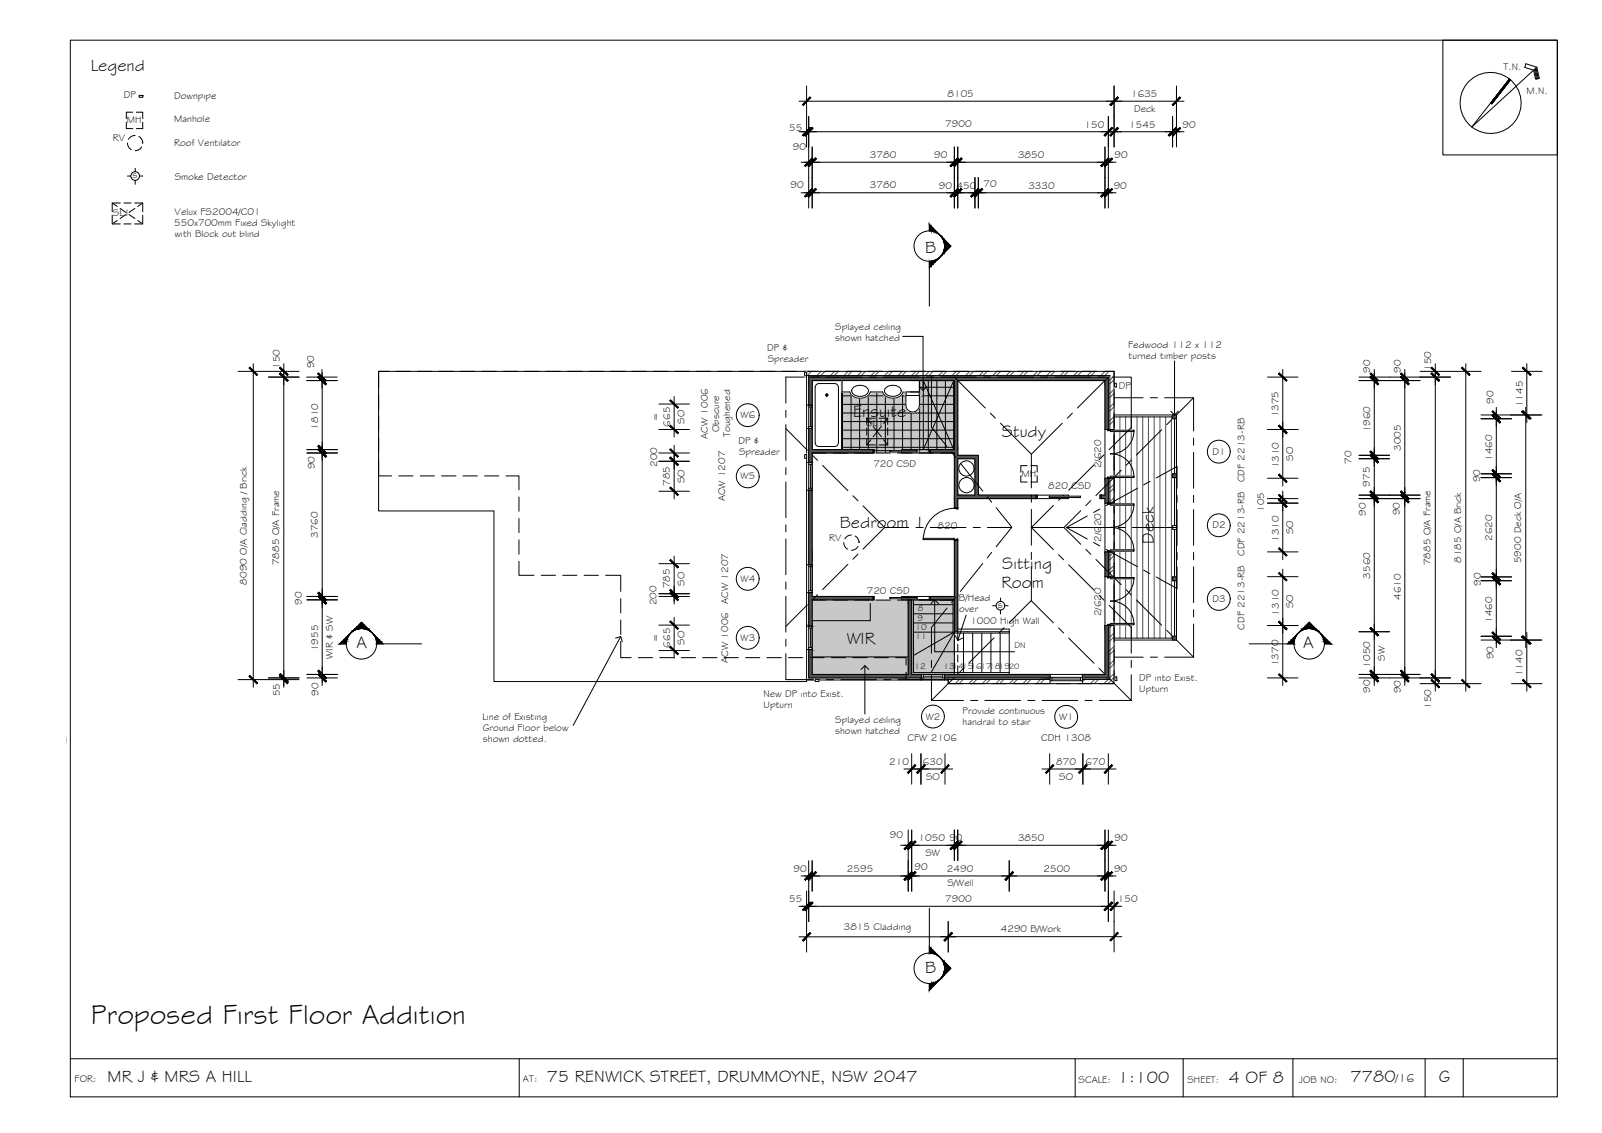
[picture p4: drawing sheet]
<svg xmlns="http://www.w3.org/2000/svg" width="420mm" height="297mm" viewBox="0 0 420 297" stroke-linecap="round" stroke-linejoin="round" font-family="sans-serif">
<defs><g id="words">
<text font-size="7.5" x="23.9" y="268.4">Proposed First Floor Addition</text>
<g font-size="4.5">
<text x="23.8" y="18.5">Legend</text>
<text x="242.7" y="66.2">B</text>
<text x="223.8" y="109.4">Ensuite</text>
<text x="262.8" y="114.5">Study</text>
<text x="220.3" y="138.5">Bedroom 1</text>
<text x="302.6" y="142.6" transform="rotate(-90 302.6 142.6)">Deck</text>
<text x="262.9" y="149.2">Sitting</text>
<text x="262.7" y="154.2">Room</text>
<text x="93.5" y="169.9">A</text>
<text x="222.1" y="168.9">WIR</text>
<text x="341.8" y="169.9">A</text>
<text x="242.7" y="255.1">B</text>
<text x="28.2" y="283.6">MR J &amp; MRS A HILL</text>
<text x="143.4" y="283.6">75 RENWICK STREET, DRUMMOYNE, NSW 2047</text>
<text x="293.2" y="283.9">1:100</text>
<text x="322.3" y="283.9">4 OF 8</text>
<text x="354.2" y="283.8">7780</text>
<text x="377.4" y="283.8">G</text>
</g>
<text font-size="3.2" x="366" y="283.8">/16</text>
<g font-size="2.6">
<text x="394.3" y="18.3">T.N.</text>
<text x="32.5" y="25.7">DP</text>
<text x="45.7" y="26">Downpipe</text>
<text x="248.5" y="25.5">8105</text>
<text x="296.7" y="25.5">1635</text>
<text x="297.4" y="29.3">Deck</text>
<text x="400.4" y="24.6">M.N.</text>
<text x="33.3" y="32.3">MH</text>
<text x="45.7" y="32">Manhole</text>
<text x="207" y="34.3">55</text>
<text x="247.9" y="33.4">7900</text>
<text x="284.5" y="33.5">150</text>
<text x="296.1" y="33.5">1545</text>
<text x="310.2" y="33.5">90</text>
<text x="29.6" y="37.1">RV</text>
<text x="45.7" y="38.4">Roof Ventilator</text>
<text x="207.9" y="39.4">90</text>
<text x="228.2" y="41.4">3780</text>
<text x="245" y="41.5">90</text>
<text x="267" y="41.5">3850</text>
<text x="292.3" y="41.5">90</text>
<text x="34.8" y="46.7">s</text>
<text x="45.8" y="47.1">Smoke Detector</text>
<text x="207.3" y="49.2">90</text>
<text x="228.2" y="49.4">3780</text>
<text x="246.2" y="49.6">90</text>
<text x="250.9" y="49.5">450</text>
<text x="258" y="48.9">70</text>
<text x="269.7" y="49.5">3330</text>
<text x="292.1" y="49.5">90</text>
<text x="29.6" y="56.6">SL1</text>
<text x="45.7" y="59.3">550x700mm Fixed Skylight</text>
<text x="45.8" y="56.3">Velux FS2004/C01</text>
<text x="45.7" y="62.2">with Block out blind</text>
<text x="219" y="89.4">shown hatched</text>
<text x="219.1" y="86.5">Splayed ceiling</text>
<text x="201.2" y="92">DP &amp;</text>
<text x="201.3" y="94.9">Spreader</text>
<text x="295.9" y="91.2">Fedwood 112 x 112</text>
<text x="296" y="94.1">turned timber posts</text>
<text x="73.3" y="96.7" transform="rotate(-90 73.3 96.7)">150</text>
<text x="82.4" y="96.5" transform="rotate(-90 82.4 96.5)">90</text>
<text x="293.4" y="102">DP</text>
<text x="359.4" y="97.7" transform="rotate(-90 359.4 97.7)">90</text>
<text x="367.4" y="97.7" transform="rotate(-90 367.4 97.7)">90</text>
<text x="375.4" y="97.3" transform="rotate(-90 375.4 97.3)">150</text>
<text x="391.7" y="105.8" transform="rotate(-90 391.7 105.8)">90</text>
<text x="399.4" y="106.8" transform="rotate(-90 399.4 106.8)">1145</text>
<text x="83.4" y="112.6" transform="rotate(-90 83.4 112.6)">1810</text>
<text x="172.8" y="110.4" transform="rotate(-90 172.8 110.4)">=</text>
<text x="175.7" y="111.8" transform="rotate(-90 175.7 111.8)">665</text>
<text x="179.6" y="111.1" transform="rotate(-90 179.6 111.1)">SO</text>
<text x="188.6" y="113.3" transform="rotate(-90 188.6 113.3)">Obscure</text>
<text x="194.2" y="109.6">W6</text>
<text x="227.2" y="111.6">SL</text>
<text x="230.2" y="111.6">1</text>
<text x="335.3" y="109.4" transform="rotate(-90 335.3 109.4)">1375</text>
<text x="359.4" y="113.4" transform="rotate(-90 359.4 113.4)">1960</text>
<text x="185.7" y="115" transform="rotate(-90 185.7 115)">ACW 1006</text>
<text x="191.5" y="114.6" transform="rotate(-90 191.5 114.6)">Toughened</text>
<text x="193.7" y="116.5">DP &amp;</text>
<text x="193.8" y="119.4">Spreader</text>
<text x="318" y="119.2">D1</text>
<text x="367.4" y="118.2" transform="rotate(-90 367.4 118.2)">3005</text>
<text x="82.6" y="123.1" transform="rotate(-90 82.6 123.1)">90</text>
<text x="172.4" y="122.5" transform="rotate(-90 172.4 122.5)">200</text>
<text x="194.2" y="125.7">W5</text>
<text x="229.1" y="122.5">720 CSD</text>
<text x="267.9" y="125">MH</text>
<text x="288.8" y="122.8" transform="rotate(-90 288.8 122.8)">2/620</text>
<text x="335.4" y="122.8" transform="rotate(-90 335.4 122.8)">1310</text>
<text x="339.2" y="120.8" transform="rotate(-90 339.2 120.8)">SO</text>
<text x="354.5" y="121.6" transform="rotate(-90 354.5 121.6)">70</text>
<text x="391.4" y="120.8" transform="rotate(-90 391.4 120.8)">1460</text>
<text x="175.7" y="127.4" transform="rotate(-90 175.7 127.4)">785</text>
<text x="179.6" y="126.7" transform="rotate(-90 179.6 126.7)">SO</text>
<text x="190.2" y="131.5" transform="rotate(-90 190.2 131.5)">ACW 1207</text>
<text x="274.9" y="128.3">820 CSD</text>
<text x="326.4" y="126.5" transform="rotate(-90 326.4 126.5)">CDF 2213-RB</text>
<text x="359.3" y="127.6" transform="rotate(-90 359.3 127.6)">975</text>
<text x="388.2" y="126.5" transform="rotate(-90 388.2 126.5)">90</text>
<text x="331.6" y="134.2" transform="rotate(-90 331.6 134.2)">105</text>
<text x="358.2" y="135.2" transform="rotate(-90 358.2 135.2)">90</text>
<text x="367.2" y="135.1" transform="rotate(-90 367.2 135.1)">90</text>
<text x="83.4" y="141.1" transform="rotate(-90 83.4 141.1)">3760</text>
<text x="217.5" y="141.8">RV</text>
<text x="245.9" y="138.7">820</text>
<text x="288.8" y="142.1" transform="rotate(-90 288.8 142.1)">2/620</text>
<text x="318" y="138.5">D2</text>
<text x="335.4" y="142.1" transform="rotate(-90 335.4 142.1)">1310</text>
<text x="339.2" y="140.1" transform="rotate(-90 339.2 140.1)">SO</text>
<text x="391.4" y="141.8" transform="rotate(-90 391.4 141.8)">2620</text>
<text x="73.2" y="148.2" transform="rotate(-90 73.2 148.2)">7885 O/A Frame</text>
<text x="326.4" y="145.8" transform="rotate(-90 326.4 145.8)">CDF 2213-RB</text>
<text x="375.2" y="148.2" transform="rotate(-90 375.2 148.2)">7885 O/A Frame</text>
<text x="383.2" y="147.6" transform="rotate(-90 383.2 147.6)">8185 O/A Brick</text>
<text x="398.9" y="147.7" transform="rotate(-90 398.9 147.7)">5900 Deck O/A</text>
<text x="64.7" y="153.2" transform="rotate(-90 64.7 153.2)">8090 O/A Cladding / Brick</text>
<text x="175.7" y="154.3" transform="rotate(-90 175.7 154.3)">785</text>
<text x="179.6" y="153.5" transform="rotate(-90 179.6 153.5)">SO</text>
<text x="194.2" y="152.5">W4</text>
<text x="227.3" y="155.6">720 CSD</text>
<text x="359.4" y="151.7" transform="rotate(-90 359.4 151.7)">3560</text>
<text x="388.4" y="153.5" transform="rotate(-90 388.4 153.5)">90</text>
<text x="79.2" y="158.6" transform="rotate(-90 79.2 158.6)">90</text>
<text x="172.2" y="158.7" transform="rotate(-90 172.2 158.7)">200</text>
<text x="191" y="158.3" transform="rotate(-90 191 158.3)">ACW 1207</text>
<text x="251.5" y="157.6">B/Head</text>
<text x="251.6" y="160.5">over</text>
<text x="261.7" y="159.3">s</text>
<text x="288.8" y="161.6" transform="rotate(-90 288.8 161.6)">2/620</text>
<text x="318" y="157.8">D3</text>
<text x="335.4" y="161.4" transform="rotate(-90 335.4 161.4)">1310</text>
<text x="339.2" y="159.4" transform="rotate(-90 339.2 159.4)">SO</text>
<text x="367.4" y="157.2" transform="rotate(-90 367.4 157.2)">4610</text>
<text x="254.5" y="163.6">1000 High Wall</text>
<text x="326.4" y="165.1" transform="rotate(-90 326.4 165.1)">CDF 2213-RB</text>
<text x="391.4" y="163.3" transform="rotate(-90 391.4 163.3)">1460</text>
<text x="83.4" y="170.8" transform="rotate(-90 83.4 170.8)">1955</text>
<text x="87.3" y="172.7" transform="rotate(-90 87.3 172.7)">WIR &amp; SW</text>
<text x="172.8" y="168.3" transform="rotate(-90 172.8 168.3)">=</text>
<text x="175.7" y="169.8" transform="rotate(-90 175.7 169.8)">665</text>
<text x="179.6" y="169.1" transform="rotate(-90 179.6 169.1)">SO</text>
<text x="191" y="173.8" transform="rotate(-90 191 173.8)">ACW 1006</text>
<text x="194.2" y="168">W3</text>
<text x="363.2" y="173.2" transform="rotate(-90 363.2 173.2)">SW</text>
<text x="391.7" y="172.8" transform="rotate(-90 391.7 172.8)">90</text>
<text x="298.8" y="178.5">DP into Exist.</text>
<text x="335.3" y="174.7" transform="rotate(-90 335.3 174.7)">1370</text>
<text x="359.4" y="175" transform="rotate(-90 359.4 175)">1050</text>
<text x="399.3" y="177.3" transform="rotate(-90 399.3 177.3)">1140</text>
<text x="73.4" y="182.5" transform="rotate(-90 73.4 182.5)">55</text>
<text x="83.6" y="182.4" transform="rotate(-90 83.6 182.4)">90</text>
<text x="200.2" y="182.6">New DP into Exist.</text>
<text x="200.3" y="185.5">Upturn</text>
<text x="298.8" y="181.5">Upturn</text>
<text x="359.4" y="181.6" transform="rotate(-90 359.4 181.6)">90</text>
<text x="367.4" y="181.8" transform="rotate(-90 367.4 181.8)">90</text>
<text x="375.4" y="185.9" transform="rotate(-90 375.4 185.9)">150</text>
<text x="126.5" y="188.7">Line of Existing</text>
<text x="126.6" y="191.6">Ground Floor below</text>
<text x="219.1" y="189.5">Splayed ceiling</text>
<text x="242.8" y="188.7">W2</text>
<text x="252.5" y="187.1">Provide continuous</text>
<text x="252.5" y="190">handrail to stair</text>
<text x="277.8" y="188.7">W1</text>
<text x="0" y="194.3">ector - Existing</text>
<text x="126.6" y="194.5">shown dotted.</text>
<text x="219" y="192.5">shown hatched</text>
<text x="238" y="194.4">CFW 2106</text>
<text x="273.1" y="194.4">CDH 1308</text>
<text x="233.2" y="200.5">210</text>
<text x="242" y="200.5">630</text>
<text x="277" y="200.5">870</text>
<text x="284.7" y="200.5">670</text>
<text x="242.9" y="204.4">SO</text>
<text x="277.8" y="204.4">SO</text>
<text x="233.4" y="219.7">90</text>
<text x="240.9" y="220.5">1050</text>
<text x="249" y="220.5">90</text>
<text x="267" y="220.5">3850</text>
<text x="292.3" y="220.6">90</text>
<text x="242.7" y="224.4">SW</text>
<text x="208.1" y="228.6">90</text>
<text x="222.1" y="228.6">2595</text>
<text x="239.9" y="228.2">90</text>
<text x="248.4" y="228.6">2490</text>
<text x="248.5" y="232.4">S/Well</text>
<text x="273.7" y="228.6">2500</text>
<text x="292.2" y="228.6">90</text>
<text x="207" y="236.5">55</text>
<text x="247.9" y="236.5">7900</text>
<text x="293.2" y="236.6">150</text>
<text x="221.3" y="243.9">3815 Cladding</text>
<text x="262.5" y="244.3">4290 B/Work</text>
<text x="19.6" y="283.8">FOR:</text>
<text x="137.2" y="283.6">AT:</text>
<text x="282.9" y="283.9">SCALE:</text>
<text x="311.5" y="283.9">SHEET:</text>
<text x="340.7" y="283.9">JOB NO:</text>
</g>
<g font-size="2.2">
<text x="240.7" y="160.3">8</text>
<text x="240.1" y="165.1">10</text>
<text x="240.1" y="167.5">11</text>
<text x="240.6" y="162.7">9</text>
<text x="266.1" y="170">DN</text>
<text x="239.8" y="175.4">12</text>
<text x="247.5" y="175.4">1314151617181920</text>
</g>
</g></defs>
<!-- layer: HATCH -->
<g fill="#c7c8ca" stroke="#c7c8ca" stroke-width=".26">
<path d="M213 99.8l37.3 19v-19zM213 99.8l37.3 19h-37.3z"/>
<path d="M213 157.3l37.3 19.5v-19.5zM213 157.3l37.3 19.5h-37.3z"/>
</g>
<!-- layer: TILES -->
<g fill="none" stroke="#000" stroke-width=".26">
<path d="M214.2 99.8v18.6M216.5 99.8v18.6M218.7 99.8v18.6M221 99.8v18.6M223.2 99.8v18.6M225.5 99.8v18.6M227.7 99.8v18.8M230 99.8v18.8M232.2 99.8v18.8M234.5 99.8v18.8M236.7 99.8v18.6M239 99.8v18.6"/>
<path d="M241.2 99.8v18.6M243.5 99.8v18.6M245.7 99.8v18.6M248 99.8v18.6M250.2 99.8v18.6M213 101.5h37.3M213 103.8h37.3M213 106h37.3M213 108.3h37.3M213 110.5h37.3M213 112.8h37.3M213 115h37.3"/>
<path d="M213 117.3h37.3M229.3 118.1h4.6"/>
</g>
<!-- layer: MASK -->
<g fill="#fff" stroke="#fff" stroke-width=".26">
<path d="M220.7 99.8v18.1z"/>
<path d="M220.7 99.8v18.1h-7.7z"/>
<path d="M239 108h.7z"/>
<path d="M213 99.8v18.1zM213 99.8h7.7l-7.7 18.1z"/>
<path d="M242.1 141.5h8.2v-.4zM242.1 141.1h8.2l-8.2 .4z"/>
<path d="M233.4 118.1l7.2 .4v-.4zM233.4 118.1l7.2 .4h-7.2z"/>
<path d="M233.4 156.6l7.2 .4v-.4zM233.4 156.6l7.2 .4h-7.2z"/>
<path d="M291.2 124.8v.4l6.2-.4zM291.2 125.2l6.2-.4v.4z"/>
<path d="M291.2 112.8v.3l6.2-.3zM291.2 113.1l6.2-.3v.3z"/>
<path d="M291.2 144.1v.4l6.2-.4zM291.2 144.5l6.2-.4v.4z"/>
<path d="M291.2 132.1v.4l6.2-.4zM291.2 132.5l6.2-.4v.4z"/>
<path d="M291.2 163.4v.4l6.2-.4zM291.2 163.8l6.2-.4v.4z"/>
<path d="M291.2 151.4v.3l6.2-.3zM291.2 151.7l6.2-.3v.3z"/>
<path d="M211.5 119.2l-.5 1h.5zM211 119.2h.5l-.5 1z"/>
<path d="M292.9 177.4l-.5 1h.5zM292.4 177.4h.5l-.5 1z"/>
<path d="M220.9 99.8l20.2 3v-3zM220.9 99.8l20.2 3h-20.2z"/>
<path d="M231.5 102.8h5.3zM231.5 102.8h5.3z"/>
<path d="M222.9 102.8h5.3zM222.9 102.8h5.3z"/>
<path d="M231.5 102.8h5.3zM231.5 102.8h5.3z"/>
<path d="M222.9 102.8h5.3zM222.9 102.8h5.3z"/>
<path d="M231.5 102.8l5.3 .1zM231.5 102.8l5.3 .1z"/>
<path d="M222.9 102.8h5.3zM222.9 102.8l5.3 .1z"/>
<path d="M231.5 102.9h5.3zM231.5 102.9h5.3z"/>
<path d="M222.9 102.9h5.3zM222.9 102.9h5.3z"/>
<path d="M231.5 102.9h5.3zM231.5 102.9h5.3z"/>
<path d="M222.9 102.9h5.3zM222.9 102.9h5.3z"/>
<path d="M231.5 102.9h5.3zM231.5 102.9h5.3z"/>
<path d="M222.9 102.9h5.3zM222.9 102.9h5.3z"/>
<path d="M231.5 102.9h5.3zM231.5 102.9h5.3z"/>
<path d="M222.9 102.9h5.3zM222.9 102.9h5.3z"/>
<path d="M231.5 102.9h5.3zM231.5 102.9h5.3z"/>
<path d="M223 102.9h5.2zM223 102.9h5.2z"/>
<path d="M231.5 102.9l5.3 .1zM231.5 102.9l5.3 .1z"/>
<path d="M223 102.9h5.2zM223 102.9l5.2 .1z"/>
<path d="M231.6 103h5.2zM231.6 103h5.2z"/>
<path d="M223 103h5.2zM223 103h5.2z"/>
<path d="M231.6 103h5.2zM231.6 103l5.2 .1z"/>
<path d="M223 103h5.2zM223 103l5.1 .1z"/>
<path d="M231.6 103.1h5.2zM231.6 103.1h5.2z"/>
<path d="M223 103.1h5.1zM223 103.1h5.1z"/>
<path d="M231.6 103.1h5.2zM231.6 103.1h5.1z"/>
<path d="M223 103.1h5.1zM223 103.1h5.1z"/>
<path d="M231.6 103.1h5.1zM231.6 103.1h5.1z"/>
<path d="M223 103.1h5.1zM223 103.1h5.1z"/>
<path d="M231.6 103.1h5.1zM231.6 103.1h5.1z"/>
<path d="M223 103.1h5.1zM223 103.1h5.1z"/>
<path d="M231.6 103.1h5.1zM231.6 103.1h5.1z"/>
<path d="M223 103.1h5.1zM223 103.1h5.1z"/>
<path d="M231.6 103.1h5.1zM231.6 103.1l5.1 .1z"/>
<path d="M223 103.1h5.1zM223 103.1l5.1 .1z"/>
<path d="M231.7 103.2h5zM231.7 103.2h5z"/>
<path d="M223.1 103.2h5zM223.1 103.2h5z"/>
<path d="M231.7 103.2h5zM231.7 103.2h5z"/>
<path d="M223.1 103.2h5zM223.1 103.2h5z"/>
<path d="M231.7 103.2h5zM231.7 103.2h5z"/>
<path d="M223.1 103.2h5zM223.1 103.2h5z"/>
<path d="M231.7 103.2h5zM231.7 103.2l4.9 .1z"/>
<path d="M223.1 103.2h5zM223.1 103.2l4.9 .1z"/>
<path d="M231.7 103.3h4.9zM231.7 103.3h4.9z"/>
<path d="M223.1 103.3h4.9zM223.1 103.3h4.9z"/>
<path d="M231.7 103.3h4.9zM231.7 103.3h4.9z"/>
<path d="M223.1 103.3h4.9zM223.1 103.3h4.9z"/>
<path d="M231.7 103.3h4.9zM231.7 103.3h4.9z"/>
<path d="M223.1 103.3h4.9zM223.1 103.3h4.9z"/>
<path d="M231.7 103.3h4.9zM231.7 103.3h4.9z"/>
<path d="M223.1 103.3h4.9zM223.1 103.3h4.9z"/>
<path d="M231.8 103.3h4.8zM231.8 103.3h4.8z"/>
<path d="M223.1 103.3h4.9zM223.1 103.3h4.9z"/>
<path d="M231.8 103.3h4.8zM231.8 103.3l4.7 .1z"/>
<path d="M223.1 103.3h4.9zM223.1 103.3l4.9 .1z"/>
<path d="M231.8 103.4h4.7zM231.8 103.4h4.7z"/>
<path d="M223.2 103.4h4.8zM223.2 103.4h4.8z"/>
<path d="M231.8 103.4h4.7zM231.8 103.4l4.7 .1z"/>
<path d="M223.2 103.4h4.8zM223.2 103.4l4.7 .1z"/>
<path d="M231.8 103.5h4.7zM231.8 103.5h4.7z"/>
<path d="M223.3 103.5h4.6zM223.3 103.5h4.6z"/>
<path d="M231.8 103.5h4.7zM231.8 103.5h4.6z"/>
<path d="M223.3 103.5h4.6zM223.3 103.5h4.5z"/>
<path d="M231.9 103.5h4.5zM231.9 103.5h4.5z"/>
<path d="M223.3 103.5h4.5zM223.3 103.5h4.5z"/>
<path d="M231.9 103.5h4.5zM231.9 103.5l4.5 .1z"/>
<path d="M223.3 103.5h4.5zM223.3 103.5l4.5 .1z"/>
<path d="M232 103.6h4.4zM232 103.6h4.4z"/>
<path d="M223.4 103.6h4.4zM223.4 103.6h4.4z"/>
<path d="M232 103.6h4.4zM232 103.6l4.3 .1z"/>
<path d="M223.4 103.6h4.4zM223.4 103.6l4.3 .1z"/>
<path d="M232.1 103.7h4.2zM232.1 103.7h4.2z"/>
<path d="M223.5 103.7h4.2zM223.5 103.7h4.2z"/>
<path d="M232.1 103.7h4.2zM232.1 103.7l4.1 .1z"/>
<path d="M223.5 103.7h4.2zM223.5 103.7l4.1 .1z"/>
<path d="M232.1 103.8h4.1zM232.1 103.8h4.1z"/>
<path d="M223.5 103.8h4.1zM223.5 103.8h4.1z"/>
<path d="M232.1 103.8h4.1zM232.1 103.8h4z"/>
<path d="M223.5 103.8h4.1zM223.5 103.8h4z"/>
<path d="M232.2 103.8h3.9zM232.2 103.8h3.9z"/>
<path d="M223.6 103.8h3.9zM223.6 103.8h3.9z"/>
<path d="M232.2 103.8h3.9zM232.2 103.8l3.8 .1z"/>
<path d="M223.6 103.8h3.9zM223.6 103.8l3.8 .1z"/>
<path d="M232.3 103.9h3.7zM232.3 103.9h3.7z"/>
<path d="M223.7 103.9h3.7zM223.7 103.9h3.7z"/>
<path d="M232.3 103.9h3.7zM232.3 103.9h3.7z"/>
<path d="M223.7 103.9h3.7zM223.7 103.9h3.7z"/>
<path d="M232.4 103.9h3.6zM232.4 103.9h3.6z"/>
<path d="M223.8 103.9h3.6zM223.8 103.9h3.6z"/>
<path d="M232.4 103.9h3.6zM232.4 103.9l3.5 .1z"/>
<path d="M223.8 103.9h3.6zM223.8 103.9l3.5 .1z"/>
<path d="M232.5 104h3.4zM232.5 104h3.4z"/>
<path d="M223.9 104h3.4zM223.9 104h3.4z"/>
<path d="M232.5 104h3.4zM232.5 104h3.3z"/>
<path d="M223.9 104h3.4zM223.9 104h3.3z"/>
<path d="M232.6 104h3.2zM232.6 104h3.2z"/>
<path d="M224 104h3.2zM224 104h3.2z"/>
<path d="M232.6 104h3.2zM232.6 104l3.1 .1z"/>
<path d="M224 104h3.2zM224 104l3.1 .1z"/>
<path d="M232.7 104.1h3zM232.7 104.1h3z"/>
<path d="M224.1 104.1h3zM224.1 104.1h3z"/>
<path d="M232.7 104.1h3zM232.7 104.1h2.9z"/>
<path d="M224.1 104.1h3zM224.1 104.1h2.9z"/>
<path d="M232.8 104.1h2.8zM232.8 104.1h2.8z"/>
<path d="M224.2 104.1h2.8zM224.2 104.1h2.8z"/>
<path d="M232.8 104.1h2.8zM232.8 104.1l2.7 .1z"/>
<path d="M224.2 104.1h2.8zM224.2 104.1l2.7 .1z"/>
<path d="M232.9 104.2h2.6zM232.9 104.2h2.6z"/>
<path d="M224.3 104.2h2.6zM224.3 104.2h2.6z"/>
<path d="M232.9 104.2h2.6zM232.9 104.2h2.5z"/>
<path d="M224.3 104.2h2.6zM224.3 104.2h2.5z"/>
<path d="M233 104.2h2.4zM233 104.2h2.4z"/>
<path d="M224.4 104.2h2.4zM224.4 104.2h2.4z"/>
<path d="M233 104.2h2.4zM233 104.2h2.3z"/>
<path d="M224.4 104.2h2.4zM224.4 104.2h2.3z"/>
<path d="M233.1 104.2h2.2zM233.1 104.2h2.2z"/>
<path d="M224.5 104.2h2.2zM224.5 104.2h2.2z"/>
<path d="M233.1 104.2h2.2zM233.1 104.2l2.1 .1z"/>
<path d="M224.5 104.2h2.2zM224.5 104.2l2.1 .1z"/>
<path d="M233.2 104.3h2zM233.2 104.3h2z"/>
<path d="M224.6 104.3h2zM224.6 104.3h2z"/>
<path d="M233.2 104.3h2zM233.2 104.3h1.9z"/>
<path d="M224.6 104.3h2zM224.6 104.3h1.9z"/>
<path d="M233.3 104.3h1.8zM233.3 104.3h1.8z"/>
<path d="M224.7 104.3h1.8zM224.7 104.3h1.8z"/>
<path d="M233.3 104.3h1.8zM233.3 104.3h1.7z"/>
<path d="M224.7 104.3h1.8zM224.7 104.3h1.6z"/>
<path d="M233.4 104.3h1.6zM233.4 104.3h1.6z"/>
<path d="M224.8 104.3h1.5zM224.8 104.3h1.5z"/>
<path d="M233.4 104.3h1.6zM233.4 104.3h1.5z"/>
<path d="M224.8 104.3h1.5zM224.8 104.3h1.4z"/>
<path d="M233.5 104.3h1.4zM233.5 104.3h1.4z"/>
<path d="M224.9 104.3h1.3zM224.9 104.3h1.3z"/>
<path d="M233.5 104.3h1.4zM233.5 104.3l1.2 .1z"/>
<path d="M224.9 104.3h1.3zM224.9 104.3l1.2 .1z"/>
<path d="M233.6 104.4h1.1zM233.6 104.4h1.1z"/>
<path d="M225 104.4h1.1zM225 104.4h1.1z"/>
<path d="M233.6 104.4h1.1zM233.6 104.4h1z"/>
<path d="M225 104.4h1.1zM225 104.4h1z"/>
<path d="M233.7 104.4h.9zM233.7 104.4h.9z"/>
<path d="M225.1 104.4h.9zM225.1 104.4h.9z"/>
<path d="M233.7 104.4h.9zM233.7 104.4h.8z"/>
<path d="M225.1 104.4h.9zM225.1 104.4h.8z"/>
<path d="M233.8 104.4h.7zM233.8 104.4h.7z"/>
<path d="M225.2 104.4h.7zM225.2 104.4h.7z"/>
<path d="M233.8 104.4h.7zM233.8 104.4h.6z"/>
<path d="M225.2 104.4h.7zM225.2 104.4h.6z"/>
<path d="M233.9 104.4h.5zM233.9 104.4h.5z"/>
<path d="M225.3 104.4h.5zM225.3 104.4h.5z"/>
<path d="M233.9 104.4h.5zM233.9 104.4h.4z"/>
<path d="M225.3 104.4h.5zM225.3 104.4h.4zM225.5 104.4h.2z"/>
<path d="M234 104.4h.3zM234 104.4h.3zM234 104.4h.3z"/>
<path d="M225.5 104.4h.2zM225.5 104.4h.2z"/>
<path d="M239 108h.7zM239 108h.7z"/>
<path d="M238.7 107.9l1 .1zM238.7 107.9h1.3z"/>
<path d="M238.7 107.9h1.3zM238.7 107.9h1.3z"/>
<path d="M238.4 107.7l1.6 .2zM238.4 107.7h1.9l-.3 .2z"/>
<path d="M238.4 107.7h1.9zM238.4 107.7h2z"/>
<path d="M238.1 107.5l.3 .2h2zM238.1 107.5h2.5l-.2 .2zM238.1 107.5h2.5zM238.1 107.5h2.5z"/>
<path d="M237.9 107.2l.2 .3h2.5zM237.9 107.2h2.9l-.2 .3z"/>
<path d="M237.9 107.2h2.9zM237.9 107.2h2.9z"/>
<path d="M237.7 106.9l.2 .3h2.9zM237.7 106.9h3.3l-.2 .3z"/>
<path d="M237.7 106.9h3.3zM237.7 106.9h3.3z"/>
<path d="M237.6 106.6l.1 .3h3.3zM237.6 106.6h3.5l-.1 .3z"/>
<path d="M237.6 106.6h3.5zM237.6 106.6h3.5z"/>
<path d="M237.6 106.2v.4h3.5zM237.6 106.2h3.5v.4zM237.6 106.2h3.5zM237.6 106.2h3.5z"/>
<path d="M237.6 103.8v2.4h3.5zM237.6 103.8h3.5v2.4z"/>
<path d="M237.6 103.8h3.5zM237.6 103.8h3.5zM237.6 103.8h3.5zM237.6 103.8h3.5z"/>
<path d="M237.6 103.8h3.5zM237.6 103.8h3.5zM237.6 103.8h3.5zM237.6 103.8h3.5z"/>
<path d="M237.6 103.8h3.5zM237.6 103.8h3.5z"/>
<path d="M237.6 103.8h3.5zM237.6 103.8h3.5z"/>
<path d="M237.6 103.8h3.5zM237.6 103.8h3.5z"/>
<path d="M237.6 103.7l3.5 .1zM237.6 103.7l3.5 .1z"/>
<path d="M237.6 103.7h3.5zM237.6 103.7h3.5z"/>
<path d="M237.6 103.7h3.5zM237.6 103.7h3.5z"/>
<path d="M237.6 103.7h3.5zM237.6 103.7h3.5zM237.6 103.7h3.5zM237.6 103.7h3.5z"/>
<path d="M237.6 103.7h3.5zM237.6 103.7h3.5z"/>
<path d="M237.6 103.7h3.5zM237.6 103.7h3.5z"/>
<path d="M237.7 103.7h3.4zM237.6 103.7h3.5z"/>
<path d="M237.7 103.7h3.4zM237.7 103.7h3.4z"/>
<path d="M237.7 103.7h3.4zM237.7 103.7h3.4z"/>
<path d="M237.7 103.7h3.4zM237.7 103.7h3.4z"/>
<path d="M237.7 103.7h3.4zM237.7 103.7h3.4z"/>
<path d="M237.7 103.7h3.3zM237.7 103.7h3.3zM237.7 103.7h3.3zM237.7 103.7h3.3z"/>
<path d="M237.7 103.7h3.3zM237.7 103.7h3.3z"/>
<path d="M237.7 103.7h3.3zM237.7 103.7h3.3z"/>
<path d="M237.7 103.7h3.3zM237.7 103.7h3.3z"/>
<path d="M237.7 103.7h3.3zM237.7 103.7h3.3z"/>
<path d="M237.7 103.7h3.3zM237.7 103.7h3.3z"/>
<path d="M237.7 103.7h3.3zM237.7 103.7h3.3z"/>
<path d="M237.7 103.7h3.3zM237.7 103.7h3.3z"/>
<path d="M237.7 103.7h3.3zM237.7 103.7h3.3z"/>
<path d="M237.6 102.8v.9h3.5zM237.6 102.8h3.5v.9z"/>
<path d="M213.8 178.2l1 .5v-.5zM213.8 178.2l1 .5h-1z"/>
<path d="M292.8 100.5l-.5 1h.5zM292.3 100.5h.5l-.5 1z"/>
<path d="M211.5 97.6l-.5 1h.5zM211 97.6h.5l-.5 1z"/>
<path d="M275.2 130.1l8.2 .3v-.3zM275.2 130.1l8.2 .3h-8.2z"/>
</g>
<path d="M213 99.8h7.7v18.1h-7.7zM220.9 99.8h20.2v3h-4.3l-.2 .5-.6 .6-1.5 .5-1.9-.4-.8-.5-.3-.7h-3.3l-.3 .7-.7 .5-2 .4-1.4-.5-.7-.6-.2-.5h-2zM291.2 112.8h6.2v.3h-6.2zM291.2 124.8h6.2v.4h-6.2zM291.2 132.1h6.2v.4h-6.2zM242.1 141.1h8.2v.4h-8.2zM291.2 144.1h6.2v.4h-6.2zM291.2 151.4h6.2v.3h-6.2zM291.2 163.4h6.2v.4h-6.2z" fill="none" stroke="#fff" stroke-width=".26"/>
<!-- layer: WETAREA FIXTURES -->
<g fill="none" stroke="#000" stroke-width=".26">
<path d="M213 99.8h7.7v18.1h-7.7zM250.2 99.8h-29.3v3h2a3 3 0 0 0 2.7 1.6 3 3 0 0 0 2.6-1.6h3.3a2.98 2.98 0 0 0 2.7 1.6 2.98 2.98 0 0 0 2.6-1.6h4.3v.9M250.2 99.8v18.1h-9M250.2 99.8l-8 18.1v-18.1l8 18.1M214.1 100.9l.7-.3h4.1a1.04 1.04 0 0 1 1 1v14.5a1.01 1.01 0 0 1-1 1h-4.1a1.01 1.01 0 0 1-1-1v-14.5zM223.7 101.7a2.61 2.61 0 0 1 4.1 .6 2.12 2.12 0 0 1-3.2 1.5 1.28 1.28 0 0 1-1.1-.8 1.28 1.28 0 0 1 .2-1.3zM232.2 101.8a2.7 2.7 0 0 1 4.1 .4 1.89 1.89 0 0 1-2.4 1.7 1.6 1.6 0 0 1-1.8-1.8zM237.6 103.8l.1-.1 3.4 .1M237.6 103.8v2.4a1.77 1.77 0 0 0 1.7 1.8 1.77 1.77 0 0 0 1.8-1.7M237.6 102.8v.9M238.7 102.8h2.4v-3v3M241.1 103.8v2.4"/>
<circle cx="216.8" cy="103.6" r=".2"/>
<circle cx="216.8" cy="103.6" r=".31"/>
</g>
<!-- layer: HATCH -->
<g fill="#545454" stroke="#545454" stroke-width=".26">
<path d="M212.1 98.9l78.6 .9v-.9zM212.1 98.9l78.6 .9h-78.6z"/>
<path d="M212.1 99.8l.9 6.4v-6.4zM212.1 99.8l.9 6.4h-.9z"/>
<path d="M289.8 99.8l.9 12.8v-12.8zM289.8 99.8l.9 12.8h-.9z"/>
<path d="M250.3 99.8l.9 18.1v-18.1zM250.3 99.8l.9 18.1h-.9z"/>
<path d="M244 117.9l7.2 .9v-.9zM244 117.9l7.2 .9h-7.2z"/>
<path d="M250.3 118.8l.9 11v-11zM250.3 118.8l.9 11h-.9z"/>
<path d="M250.3 129.8l21.5 .9v-.9zM250.3 129.8l21.5 .9h-21.5z"/>
<path d="M250.3 130.7l.9 2.4v-2.4zM250.3 130.7l.9 2.4h-.9z"/>
<path d="M212.1 155.4l.9 1v-1zM212.1 155.4l.9 1h-.9z"/>
<path d="M212.1 156.4l16.9 .9v-.9zM212.1 156.4l16.9 .9h-16.9z"/>
<path d="M212.1 157.3l.9 6.6v-6.6zM212.1 157.3l.9 6.6h-.9z"/>
<path d="M212.1 163.9l.9 .3v-.3zM212.1 163.9l.9 .3h-.9z"/>
<path d="M212.1 170.3l.9 .3v-.3zM212.1 170.3l.9 .3h-.9z"/>
<path d="M212.1 170.6l.9 1.8v-1.8zM212.1 170.6l.9 1.8h-.9z"/>
<path d="M212.1 172.4l.9 4.4v-4.4zM212.1 172.4l.9 4.4h-.9z"/>
<path d="M212.1 176.8l25.5 .9v-.9zM212.1 176.8l25.5 .9h-25.5z"/>
<path d="M212.1 112.3l.9 2.8v-2.8zM212.1 112.3l.9 2.8h-.9z"/>
<path d="M212.1 115.1l.9 2.8v-2.8zM212.1 115.1l.9 2.8h-.9z"/>
<path d="M212.1 117.9l16.9 .9v-.9zM212.1 117.9l16.9 .9h-16.9z"/>
<path d="M212.1 118.8l.9 1.6v-1.6zM212.1 118.8l.9 1.6h-.9z"/>
<path d="M212.1 120.4l.9 .8v-.8zM212.1 120.4l.9 .8h-.9z"/>
<path d="M238.2 157.3l.9 19.5v-19.5zM238.2 157.3l.9 19.5h-.9z"/>
<path d="M237.6 176.8l4 .9v-.9zM237.6 176.8l4 .9h-4z"/>
<path d="M289.8 125.4l.9 4.4v-4.4zM289.8 125.4l.9 4.4h-.9z"/>
<path d="M288.8 129.8l1.9 .9v-.9zM288.8 129.8l1.9 .9h-1.9z"/>
<path d="M289.8 130.7l.9 1.2v-1.2zM289.8 130.7l.9 1.2h-.9z"/>
<path d="M251.2 119.4l5.4 .9v-.9zM251.2 119.4l5.4 .9h-5.4z"/>
<path d="M255.7 120.3l.9 9.5v-9.5zM255.7 120.3l.9 9.5h-.9z"/>
<path d="M289.8 164l.9 12.8v-12.8zM289.8 164l.9 12.8h-.9z"/>
<path d="M283.9 176.8l6.8 .9v-.9zM283.9 176.8l6.8 .9h-6.8z"/>
<path d="M289.8 144.7l.9 6.5v-6.5zM289.8 144.7l.9 6.5h-.9z"/>
<path d="M250.3 141.7l.9 14.7v-14.7zM250.3 141.7l.9 14.7h-.9z"/>
<path d="M244 156.4l7.2 .9v-.9zM244 156.4l7.2 .9h-7.2z"/>
<path d="M244 157.3h6.3zM244 157.3h6.6z"/>
<path d="M250.3 157.3l.9 8.3v-8.3zM250.3 157.3l.9 8.3h-.9z"/>
<path d="M247.7 176.8l27.7 .9v-.9zM247.7 176.8l27.7 .9h-27.7z"/>
<path d="M212.1 128.5l.9 18.8v-18.8zM212.1 128.5l.9 18.8h-.9z"/>
<path d="M212.1 147.3l.9 .8v-.8zM212.1 147.3l.9 .8h-.9z"/>
<path d="M307.5 108.8l1.1 1v-1zM307.5 108.8l1.1 1h-1.1z"/>
<path d="M307.5 124.2l1.1 1v-1zM307.5 124.2l1.1 1h-1.1z"/>
<path d="M307.5 151.2l1.1 1v-1zM307.5 151.2l1.1 1h-1.1z"/>
<path d="M307.5 166.8l1.1 1v-1zM307.5 166.8l1.1 1h-1.1z"/>
</g>
<g fill="none" stroke="#545454" stroke-width=".26">
<path d="M211.8 97.4l-.3 .2M212.8 97.4l-1.1 1.1M215.4 97.4l-1.1 1.1M216.4 97.4l-1.1 1.1M218.9 97.4l-1.1 1.1M219.9 97.4l-1.1 1.1M222.4 97.4l-1.1 1.1M223.5 97.4l-1.1 1.1M226 97.4l-1.1 1.1M227 97.4l-1.1 1.1M229.5 97.4l-1.1 1.1M230.6 97.4l-1.1 1.1"/>
<path d="M233.1 97.4l-1.1 1.1M234.1 97.4l-1.1 1.1M236.6 97.4l-1.1 1.1M237.6 97.4l-1.1 1.1M240.2 97.4l-1.1 1.1M241.2 97.4l-1.1 1.1M243.7 97.4l-1.1 1.1M244.7 97.4l-1.1 1.1M247.3 97.4l-1.1 1.1M248.3 97.4l-1.1 1.1M250.8 97.4l-1.1 1.1M251.8 97.4l-1.1 1.1"/>
<path d="M254.4 97.4l-1.1 1.1M255.4 97.4l-1.1 1.1M257.9 97.4l-1.1 1.1M258.9 97.4l-1.1 1.1M261.5 97.4l-1.1 1.1M262.5 97.4l-1.1 1.1M265 97.4l-1.1 1.1M266 97.4l-1.1 1.1M268.5 97.4l-1.1 1.1M269.6 97.4l-1.1 1.1M272.1 97.4l-1.1 1.1M273.1 97.4l-1.1 1.1"/>
<path d="M275.6 97.4l-1.1 1.1M276.7 97.4l-1.1 1.1M279.2 97.4l-1.1 1.1M280.2 97.4l-1.1 1.1M282.7 97.4l-1.1 1.1M283.7 97.4l-1.1 1.1M286.3 97.4l-1.1 1.1M287.3 97.4l-1.1 1.1M289.8 97.4l-1.1 1.1M290.8 97.4l-1.1 1.1M292.2 98.5l-1.1 1.1M292.2 99.5l-1.1 1.1"/>
<path d="M292.2 102.1l-1.1 1.1M292.2 105.6l-1.1 1.1M292.2 109.2l-1.1 1.1M292.2 103.1l-1.1 1.1M292.2 106.6l-1.1 1.1M292.2 110.2l-1.1 1.1M292.2 109.3v3.5M292.2 113.1v11.7M293.7 109.3v3.5M293.7 113.1v11.7M295.2 109.3v3.5M295.2 113.1v11.7"/>
<path d="M296.7 109.3v3.5M296.7 113.1v11.7M298.2 109.3v58M299.7 109.3v58M301.2 109.3v51.4M302.7 109.3v52.9M304.2 109.3v54.4M305.7 109.3v55.9M307.2 109.3v.7M307.2 110.1v56.6M291.2 125.4l-.1 .1M292.2 126.9l-1.1 1.1"/>
<path d="M292.2 130.5l-1.1 1.1M292.2 127.9l-1.1 1.1M292.2 131.5l-.4 .4M292.2 125.2v6.9M292.2 132.5v11.6M293.7 125.2v6.9M293.7 132.5v11.6M295.2 125.2v6.9M295.2 132.5v11.6M296.7 125.2v6.9M296.7 132.5v11.6M292.1 144.7l-1 1"/>
<path d="M292.2 148.2l-1.1 1.1M292.2 145.6l-1.1 1.1M292.2 149.2l-1.1 1.1M292.2 144.5v6.9M292.2 151.7v15.6M293.7 144.5v6.9M293.7 151.7v15.6M295.2 144.5v6.9M295.2 151.7v15.6M296.7 144.5v6.9M296.7 151.7v15.6M251.6 178.1l-1.1 1.1"/>
<path d="M252.6 178.1l-1.1 1.1M255.2 178.1l-1.1 1.1M256.2 178.1l-1.1 1.1M258.7 178.1l-1.1 1.1M259.7 178.1l-1.1 1.1M262.3 178.1l-1.1 1.1M263.3 178.1l-1.1 1.1M265.8 178.1l-1.1 1.1M266.8 178.1l-1.1 1.1M269.4 178.1l-1.1 1.1M270.4 178.1l-1.1 1.1M272.9 178.1l-1.1 1.1"/>
<path d="M273.9 178.1l-1.1 1.1M275.4 179.2h.1M284.6 178.1l-.7 .7M287.1 178.1l-1.1 1.1M288.1 178.1l-1.1 1.1M290.6 178.1l-1.1 1.1M291.6 164l-.5 .5M292.2 165.9l-1.1 1.1M292.2 169.5l-1.1 1.1M292.2 173l-1.1 1.1M292.2 176.6l-1.1 1.1M292.2 166.9l-1.1 1.1"/>
<path d="M292.2 170.5l-1.1 1.1M292.2 174l-1.1 1.1M292.2 177.6l-1.7 1.6M301.2 160.8v6.5M302.7 162.3v5M304.2 163.8v3.5M305.7 165.3v2M307.2 166.8v.5"/>
</g>
<!-- layer: EXISTING -->
<g fill="none" stroke="#000" stroke-width=".26">
<path d="M102 97.4h-2.7v4.3M103.9 97.4h3.7M109.5 97.4h3.7M115.1 97.4h3.8M120.7 97.4h3.8M126.4 97.4h3.7M132 97.4h3.7M137.6 97.4h3.8M143.2 97.4h3.8M148.9 97.4h3.7M154.5 97.4h3.7M160.1 97.4h3.8"/>
<path d="M165.7 97.4h3.8M171.4 97.4h3.7M177 97.4h3.7M182.6 97.4h3.8M188.2 97.4h3.8M193.9 97.4h3.7M199.5 97.4h3.7M205.1 97.4h3.8M210.7 97.4h3.8M216.4 97.4h3.7M222 97.4h3.7M227.6 97.4h3.8"/>
<path d="M233.2 97.4h3.8M238.9 97.4h3.7M244.5 97.4h3.7M250.1 97.4h3.8M255.7 97.4h3.8M261.4 97.4h3.7M267 97.4h3.7M272.6 97.4h3.8M278.2 97.4h3.8M283.9 97.4h3.7M289.5 97.4h2.7v3.4M99.3 103.6v3.7"/>
<path d="M99.3 109.2v3.7M99.3 114.8v3.8M292.2 102.7v3.7M292.2 108.3v3.7M292.2 113.9v3.8M292.2 119.5v3.8M99.3 120.4v4.4h3.4M104.6 124.8h3.7M110.2 124.8h3.7M115.8 124.8h3.8M121.4 124.8h3.8M127.1 124.8h3.7"/>
<path d="M132.7 124.8h3.4v3.6M136.1 130.3v3.7M136.1 135.9v3.8M292.2 125.2v3.7M292.2 130.8v3.7M292.2 136.4v3.8M136.1 147.2v3.6h4M136.1 141.5v3.8M142 150.8h3.7M147.6 150.8h3.7M153.2 150.8h3.8M158.8 150.8h4v4.3"/>
<path d="M162.8 156.9v3.8M292.2 142v3.8M292.2 147.7v3.7M292.2 153.3v3.7M292.2 158.9v3.8M162.8 168.2v4.2h2.7M162.8 162.6v3.7M167.4 172.4h3.8M173 172.4h3.8M178.7 172.4h3.7M184.3 172.4h3.7M189.9 172.4h3.8"/>
<path d="M195.5 172.4h3.8M201.2 172.4h3.7M206.8 172.4h3.7M212.4 172.4h3.8M218 172.4h3.8M223.7 172.4h3.7M229.3 172.4h3.7M234.9 172.4h2.7v2M237.6 176.2v2h4.6M244.1 178.2h4.6v1h3.9M254.5 179.2h3.8M260.1 179.2h3.8"/>
<path d="M265.8 179.2h3.7M271.4 179.2h3.7M277 179.2h3.8M282.6 179.2h3.8M292.2 175.8v3.4h-3.9M292.2 164.5v3.8M292.2 170.2v3.7"/>
</g>
<!-- layer: BORDER -->
<g fill="none" stroke="#000" stroke-width=".26">
<path d="M18.4 10.5h390v277.1h-390zM378.4 10.5h30v30.1h-30zM402.4 18.2l.6 2.5M402.6 18l.6 2.7M402.9 17.8l.6 2.8M403.1 17.6l.6 2.9-1 .3-.5-2.4-2.3-.7 .3-1 2.9 .9-17.1 15.7 9.9-12.6M396.2 20.9l-5 6.3M18.4 277.6h390M136.2 277.6v10M282 277.6v10M310.3 277.6v10M339.1 277.6v10"/>
<path d="M373.8 277.6v10M383.8 277.6v10"/>
<circle cx="390.9" cy="27" r="8"/>
</g>
<!-- layer: SERVICES -->
<g fill="none" stroke="#000" stroke-width=".26">
<path d="M33.1 32v1.7h1.7M33.4 37.5l.4 1.1 .6 .6M34.8 29.4h-1.7v1.7M35.4 35.5l-1.1 .3-.6 .7M35.8 29.4h1.6v1.7M36.4 35.8l.7 .6 .3 1.1M36.5 25h1v.5h-1zM37.2 38.5l-.7 .7-1.1 .3M37.4 37.5h.1M37.4 32v1.7h-1.6M29.4 56.4v2.3h2.2M29.4 53.2h2.2"/>
<path d="M30.7 54.1l-1.3-.9v2.3M30.7 57.8l-1.3 .9M31.5 54.6l1.5 1.1M32.5 53.2h1.9M32.5 58.7h1.9M33 56.2l-1.5 1.1M33.4 46.2h.9M33.8 56.2l1.6 1.1M35.3 53.2h2.1v2.3M35.4 54.6l-1.6 1.1M35.5 44.1v.9M35.5 47.3v1"/>
<path d="M36.1 57.8l1.3 .9M36.6 46.2h.9M37.4 56.4v2.3h-2.1M37.4 53.2l-1.3 .9M211 97.6h.5v1h-.5zM211 119.2h.5v1h-.5zM227.3 109.6h2.3M227.3 116.6h2.3M227.3 109.6v1.7M227.3 112.2v1.9M227.3 115v1.6M227.3 109.6l1.1 1.4"/>
<path d="M228.4 115.3l-1.1 1.3M229 111.8l1.1 1.3-1.1 1.4M230.6 109.6h2.2M230.6 116.6h2.2M231.2 111.8l-1.1 1.3 1.1 1.4M231.7 115.3l1.1 1.3M232.8 109.6v1.7M232.8 112.2v1.9M232.8 115v1.6M232.8 109.6l-1.1 1.4M292.3 100.5h.5v1h-.5zM267.7 124.7v1.7h1.7"/>
<path d="M269.4 122.1h-1.7v1.7M270.3 122.1h1.7v1.7M272 124.7v1.7h-1.7M221.3 142.3l.3 1.1 .7 .6M223.3 140.3l-1.1 .3-.6 .7M224.3 140.5l.7 .7 .3 1.1M225 143.2l-.6 .7-1.1 .4M225.3 142.3h.1M260.4 158.8h.9M262.4 156.8v.9M262.4 159.9v1.1M263.5 158.8h.9"/>
<path d="M213.8 178.2h1v.5h-1zM292.4 177.4h.5v1h-.5z"/>
<circle cx="35.5" cy="46.1" r="1.13"/>
<circle cx="253.5" cy="122.8" r="2"/>
<circle cx="253.5" cy="127.2" r="2"/>
<circle cx="262.4" cy="158.8" r="1.13"/>
</g>
<!-- layer: NEWWORK -->
<g fill="none" stroke="#000" stroke-width=".26">
<path d="M212.1 98.9h78.6v13.7M212.1 98.5v7.7M211.5 106.2h1.5v-6.4h37.3v18.1h-6.3v.9h6.3v14.5M211.5 112.3h1.5v5.6h16v.9h-16v2.4h-1.5M212.1 112.3v8.9M289.8 112.6h2.4M291.1 112.6v-14.1h-79.6v-1.1h80.7v81.7M292.2 108.8h15.3M292.2 109.3h15.3M307.5 108.8h1.1v1h-1.1zM308 108.8v29M308.6 108.8v59"/>
<path d="M211.5 128.5h1.5v19.6h-1.5M212.1 128.5v19.6M250.3 133.1h.9M251.2 133.4v-2.7h20.6v-.9h-15.2v-10.4h-5.4v-19.6h38.6v30h-1v.9h1v46.1h-5.9v2.4h8.3M251.2 120.3h4.5v9.5h-4.5zM289.8 125.4h2.4M289.8 131.9h2.4M290.7 125.4v6.5M291.1 125.4v6.5M307.5 124.2h1.1v1h-1.1zM307.5 137.8h1.1v1h-1.1zM308 138.8v28"/>
<path d="M211.5 155.4h1.5v1h16v.9h-16v6.9h-1.5M212.1 155.4v8.8M238.2 157.3v19.5h-25.2v-6.5h-1.5M250.3 157.3h-11.2v19.5h2.5v1.5M250.3 141.1v15.3h-6.3v.9M250.3 158.2v7.8M250.3 141.7h.9M251.2 141.3v24.3M289.8 144.7h2.4M289.8 151.2h2.4M290.7 144.7v6.5M291.1 144.7v6.5"/>
<path d="M307.5 151.2h1.1v1h-1.1zM212.1 170.3v7.4h29.5M247.7 177.7h27.7M248.7 177.6v1.6h26.7v-2.4h-27.7v1.5M248.7 178.1h26.7M251.2 164.9h13.5v.7h-14.4M289.8 164h2.4M290.7 164v13.7h-6.8M291.1 164v14.1h-7.2M292.2 167.8h16M292.2 167.3h15.3M307.5 166.8h1.1v1h-1.1z"/>
</g>
<!-- layer: ROOFPLAN EXIST. -->
<path d="M211.5 97.4h-112.2v36.6h30.2v44.7h82v-.5" fill="none" stroke="#000" stroke-width=".26"/>
<!-- layer: STAIRS -->
<g fill="none" stroke="#000" stroke-width=".26">
<path d="M239.6 157.3v19h25.1M239.6 158.5h10.3M249.9 157.3v8.7h14.8M250.3 158.2v7.5M239.6 165.7h10.3M239.6 163.3h10.3M239.6 160.9h10.3M249.9 165.9l-10.3 5.9M250.2 166l-6 10.3M250.3 166v10.7M252.7 166v10.3M255.1 166v10.3"/>
<path d="M257.5 166v10.3M259.9 166v10.3M262.3 166v10.3M264.7 165.6v11.2"/>
</g>
<!-- layer: 0.13 -->
<g fill="none" stroke="#000" stroke-width=".26">
<path d="M213 118.8h3.6M218.5 118.8h3.8M224.1 118.8h3.8M229.8 118.8h3.7M235.4 118.8h3.7M241 118.8h3.8M246.6 118.8h3.7M297.4 112.8a6 6 0 0 1-6.2 6.2 6 6 0 0 1 6.2 6.2M250.4 133.3a8.2 8.2 0 0 0-8.2 8.2M297.4 132.1a6 6 0 0 1-6.2 6.2 6 6 0 0 1 6.2 6.2M213 157.3h3.6M218.5 157.3h3.8"/>
<path d="M224.1 157.3h3.8M228.2 158.2v4.5h-15.2M229.8 157.3h3.7M235.4 157.3h3.7M241 157.3h3.8M246.6 157.3h3.7M250.3 157.3v3.1M297.4 151.4a6 6 0 0 1-6.2 6.2 6 6 0 0 1 6.2 6.2M213 172.2h25.2M250.3 162.3v3.8M250.3 167.9v3.8M250.3 173.6v3.1"/>
<path d="M251.2 165.6v2.4M251.2 168.9v1.9M251.2 171.7v1.9M251.2 174.5v2.3"/>
</g>
<!-- layer: DOORS -->
<g fill="none" stroke="#000" stroke-width=".26">
<path d="M229 117.9h.3v.9h-.3zM233.4 118.1h7.2v.4h-7.2zM236.5 118.1v-.2h7.5v.9h-7.5v-.3M243.7 117.9v.9M290.5 112.6h.7v.2l-.7 .1zM291.2 112.8h6.2v.3h-6.2zM250.3 133.1h.9v.3l-.9-.1zM272.1 129.8v.9M275.2 130.1h8.2v.3h-8.2zM280.3 130.1v-.3h-8.5v.9h8.5v-.3M288.5 129.8h.3v.9h-.3zM290.5 125.1l.7 .1v.2h-.7z"/>
<path d="M290.5 131.9h.7v.2l-.7 .1zM291.2 124.8h6.2v.4h-6.2zM291.2 132.1h6.2v.4h-6.2zM229 156.4h.3v.9h-.3zM233.4 156.6h7.2v.4h-7.2zM236.5 156.6v-.2h7.5v.9h-7.5v-.3M242.1 141.1h8.2v.4h-8.2zM243.7 156.4v.9M250.3 141.5l.9-.2v.4h-.9zM290.5 144.4l.7 .1v.2h-.7zM290.5 151.2h.7v.2l-.7 .1zM291.2 144.1h6.2v.4h-6.2z"/>
<path d="M291.2 151.4h6.2v.3h-6.2zM290.5 163.7l.7 .1v.2h-.7zM291.2 163.4h6.2v.4h-6.2z"/>
</g>
<!-- layer: WINDOWS -->
<g fill="none" stroke="#000" stroke-width=".26">
<path d="M211.5 106.2v6.1M212.1 106.2h.9v6.1h-.9zM212.1 106.7h.9M212.1 111.8h.9M212.5 106.7v5.1M213 106.2v6.1M211.5 121.2v7.3M212.1 121.2h.9v7.3h-.9zM212.1 121.7h.9M212.1 128h.9M212.5 121.7v6.3M213 121.2v7.3"/>
<path d="M211.5 148.1v7.3M212.1 148.1h.9v7.3h-.9zM212.1 154.9h.9M212.1 148.6h.9M212.5 148.6v6.3M213 148.1v7.3M211.5 164.2v6.1M212.1 164.2h.9v6.1h-.9zM212.1 169.8h.9M212.1 164.7h.9M212.5 164.7v5.1M213 164.2v6.1"/>
<path d="M241.6 176.8h6.1M241.6 178.3h6.1M241.6 177.7h6.1M242.2 176.8v.9M242.2 177.3h5.1M247.3 176.8v.9M275.4 176.8h8.5M275.4 179.2h8.5M275.4 177.6h8.5M275.4 178.5h8.5M275.9 177.6v.9M275.9 178h7.5"/>
<path d="M283.4 177.6v.9"/>
<circle cx="196.1" cy="108.8" r="3"/>
<circle cx="319.7" cy="118.4" r="3"/>
<circle cx="196.1" cy="124.9" r="3"/>
<circle cx="319.7" cy="137.7" r="3"/>
<circle cx="196.1" cy="151.7" r="3"/>
<circle cx="319.7" cy="157" r="3"/>
<circle cx="196.1" cy="167.2" r="3"/>
<circle cx="244.7" cy="187.9" r="3"/>
<circle cx="279.6" cy="187.9" r="3"/>
</g>
<!-- layer: INSULCLAD -->
<path d="M211.5 98.5v7.7M211.5 112.3v8.9M211.5 128.5v19.6M211.5 155.4v8.8M211.5 178.3h30.1M211.5 170.3v7.9M247.7 178.3h1" fill="none" stroke="#000" stroke-width=".26"/>
<!-- layer: 0 -->
<path d="M236.8 88.2h5.3v14.2M308 94.6v14.2M241.1 101.4l1 1 1-1M307.1 107.8l.9 1 1-1M244.1 158.3l1-1 1.1 1M245.1 157.3v13.6h21M161.4 167.3l1.4-.4 .4 1.3M162.8 166.9l-12.5 23.3M225.8 175.5l1-1 1 1M226.8 174.5v12.7M250.6 166.6l.6 1.3 1.3-.6M253.4 161.3l-2.2 6.6" fill="none" stroke="#000" stroke-width=".26"/>
<!-- layer: ROOFPLAN NEW -->
<g fill="none" stroke="#000" stroke-width=".26">
<path d="M211.1 98.9h-5v6.8M213 98.9h1.8M216.7 98.9h9.4M228 98.9h1.8M231.7 98.9h9.4M243 98.9h1.8M244.3 98.5v13.5l4.1 5M246.7 98.9h9.4M250.3 98.9l8.1 8.1M258 98.9h1.8M261.7 98.9h9.4M273 98.9h1.8"/>
<path d="M276.7 98.9h9.4M288 98.9h1.8M290.7 98.9l-8.1 8.1M291.7 98.9h5v13.2l-5.8 5.8M206.1 112.4l5.7 5.6M206.1 107.6v1.8M206.1 111.3v9.4M213.1 119.4l1.3 1.3M249.5 118.5l1.2 1.5M259.7 108.3l1.4 1.3M262.4 110.9l8.1 8.2M270.5 119.1v8.8"/>
<path d="M278.6 110.9l-8.1 8.2M281.3 108.3l-1.4 1.3M289.6 119.2l-1.4 1.4M292.2 104.3h7.6M301.7 104.3h1.9M304.7 112.7l-6.7 6.6M305.4 104.3h7.6v8.7M307.3 110l-1.3 1.4M313 114.8v1.9M313 118.6v9.4M313 104.3l-4.4 4.4M206.1 122.6v1.9"/>
<path d="M206.1 126.3v9.4M206.1 137.6v1.9M215.7 122l6.7 6.6M223.7 130l1.3 1.3M226.3 132.6l5.7 5.7h6.3M232 138.3l-5.7 5.7M240.2 138.3h1.9M244 138.3h9.4M251.9 121.4l5.9 7.3M255.2 138.3h1.9M258.9 130.2l1.2 1.5M259 138.3h6.3"/>
<path d="M261.3 133.1l4.1 5.1M265.4 138.3l-4.1 5M270.5 138.3h8.5l4.4 4.4M270.5 129.8v1.9M270.5 133.6v9.3M270.5 138.3l5.8 5.8M276.3 132.5l-5.8 5.8M279 129.8l-1.4 1.4M279.7 138.3h11.7M279.7 138.3l5.5 3M283.4 133.9l-4.4 4.4M285.2 135.3l-5.5 3"/>
<path d="M286.1 131.2l-1.3 1.4M286.9 121.9l-6.6 6.6M288.4 133.5l-1.6 .9M293.3 138.3h1.8M294.1 123.3l-6.7 6.6M296.7 120.6l-1.3 1.4M297 138.3h11.7M298.3 128l-8.2 4.6M301.6 126.2l-1.7 .9M303.2 125.3l5.5-3v5.7M308.7 129.9v1.8M308.7 133.6v9.4"/>
<path d="M313 129.9v1.8M313 133.6v9.4M206.1 141.3v9.4M206.1 152.6v1.9M206.1 156.3v9.4M211.8 158.6l-5.7 5.6M214.4 155.9l-1.3 1.3M222.4 147.9l-6.7 6.7M225 145.3l-1.3 1.3M248.4 159.4l-4.1 5.1v6.8M250.7 156.5l-1.2 1.5M257.8 147.7l-5.9 7.3"/>
<path d="M260.1 144.8l-1.2 1.5M270.5 148.6v8.8l-5.8 5.8M270.5 157.5l5.8 5.8M270.5 144.8v1.9M277.6 145.4l1.4 1.4M280.3 148.1l6.6 6.6M284.8 144l1.3 1.3M286.8 142.2l1.6 .9M287.4 146.7l6.7 6.6M288.2 156l1.4 1.4M290.1 144l8.2 4.6M290.9 158.7l5.8 5.8v6.8"/>
<path d="M295.4 154.6l1.3 1.4M298 157.3l6.7 6.6M299.9 149.5l1.7 .9M308.7 144.9v1.8M308.7 148.6v5.7l-5.5-3M313 144.9v1.8M313 148.6v9.4M313 159.9v1.8M206.1 167.6v1.9M206.1 171.3v6.9h8.8M216.8 178.2h1.8M220.5 178.2h9.4"/>
<path d="M231.8 178.2h1.8M235.5 178.2h8.8M244.3 173.1v1.9M244.3 176.9v6.7M250.1 177.8l-5.8 5.8M252.8 175.2l-1.4 1.3M260.7 167.2l-6.6 6.6M263.4 164.6l-1.4 1.3M277.6 164.6l1.3 1.3M280.3 167.3l6.6 6.6M288.3 175.2l1.3 1.3M290.9 177.9l5.8 5.7"/>
<path d="M292.2 172.3h7.6M296.7 173.1v1.9M296.7 176.9v6.7M301.7 172.3h1.9M305.4 172.3h7.6M306 165.2l1.3 1.4M308.6 167.9l4.4 4.4M313 163.6v8.7M244.3 183.6h8.4M254.6 183.6h1.8M258.3 183.6h9.4M269.6 183.6h1.8"/>
<path d="M273.3 183.6h9.4M284.6 183.6h1.8M288.3 183.6h8.4"/>
</g>
<!-- layer: DIMENSION -->
<g fill="none" stroke="#000" stroke-width=".26">
<path d="M209.6 26.5h100.9M209.6 34.5h100.9M211.5 22.5v16M212.1 30.5v24M213 38.5v16M250.3 38.5v16M251.2 38.5v16M289.8 38.5v16M290.7 30.5v24M292.2 22.5v16M307.5 30.5v8M308.6 22.5v16"/>
<path d="M210.1 42.5h82.6M210.1 50.5h43.1M249.2 50.5h8.5M253.7 50.5h39M255.7 46.5v8M256.6 46.5v8M62.4 97.4h16M66.4 95.4v84.8M70.4 98.9h8M74.4 95.4v84.8M80.4 98.9h8M80.4 99.8h8.1"/>
<path d="M84.4 96.9v4.9M84.5 97.8v81.9M332.4 98.9h8M336.4 96.9v30.5M356.4 98.9h24M356.4 99.8h16M360.4 96.9v82.8M368.4 96.9v82.8M372.4 97.4h16M376.4 95.4v85.8M384.4 95.4v85.8M396.4 97.4h8"/>
<path d="M400.4 95.4v15.4M80.5 117.9h8M80.5 118.8h8M172.8 118.8h8M172.8 105.9h8M172.8 112.6h8M176.8 103.9v10.7M176.8 116.8v14M332.4 112.6h8M356.4 119.4h8M388.4 108.8h16M388.4 109.8h8"/>
<path d="M392.4 106.8v63M400.2 106.8v63M172.8 120.9h8M172.8 128.8h8M332.4 130.7h8M332.4 125.4h8M332.4 131.9h8M336.4 128.7v18M356.4 129.8h16M356.4 130.7h16M356.4 120.3h8M388.4 124.2h8"/>
<path d="M388.4 125.2h8M80.5 156.4h8M80.5 157.3h8M172.8 156.4h8M172.8 147.8h8M172.8 155.7h8M176.8 145.8v12.6M332.4 144.7h8M332.4 151.2h8M336.4 149.2v30.5M388.4 151.2h8M388.4 152.2h8"/>
<path d="M62.4 178.2h16M70.4 177.7h8M80.5 177.7h8M80.5 176.8h8M172.8 163.9h8M172.8 170.6h8M176.8 161.9v10.6M332.4 177.7h8M332.4 164h8M356.4 177.7h24M356.4 176.8h16M356.4 165.6h8"/>
<path d="M372.4 179.2h16M388.4 167.8h16M388.4 166.8h8M396.4 179.2h8M400.4 165.8v15.4M239.1 197.6v8M241.5 197.6v8M247.8 197.6v8M275.3 197.6v8M284 197.6v8M290.7 197.6v8M237.1 201.6h6.5"/>
<path d="M238.2 217.6v16.1M239.1 217.6v16.1M239.6 201.6h10.3M250.3 217.6v8M251.2 217.6v8M273.3 201.6h12.7M282 201.6h10.7M289.8 217.6v16.1M290.7 217.6v24M209.6 237.6h84.6M210.1 229.7h82.6M211.5 233.6v16"/>
<path d="M212.1 225.7v15.9M213 225.7v8M236.2 221.6h56.5M248.3 221.6h4.9M264.7 225.7v8M292.2 233.6v16M209.6 245.6h41.1M246.7 245.6h47.5M248.7 241.6v8"/>
</g>
<!-- layer: 0 -->
<g fill="#000" stroke="#000" stroke-width=".26">
<path d="M210.4 35.4l.3 .2 1.7-2.2zM212.4 33.4l.2 .2-1.9 2z"/>
<path d="M212.4 25.4l-1.7 2.2 1.9-2zM210.4 27.4l2-2-1.7 2.2z"/>
<path d="M213 33.4l-1.8 2.2 2-2zM213 33.4l-1.8 2.2-.2-.2z"/>
<path d="M213 33.4l-1.8 2.2 2-2zM213 33.4l-1.8 2.2-.2-.2z"/>
<path d="M289.6 35.4l.2 .2 1.8-2.2zM291.6 33.4l.2 .2-2 2z"/>
<path d="M289.6 35.4l.2 .2 1.8-2.2zM291.6 33.4l.2 .2-2 2z"/>
<path d="M291.1 27.4l.2 .2 1.8-2.2zM293.1 25.4l.2 .2-2 2z"/>
<path d="M293.1 33.4l-1.8 2.2 2-2zM291.1 35.4l2-2-1.8 2.2z"/>
<path d="M293.1 25.4l-1.8 2.2 2-2zM291.1 27.4l2-2-1.8 2.2z"/>
<path d="M293.1 33.4l-1.8 2.2 2-2zM291.1 35.4l2-2-1.8 2.2z"/>
<path d="M306.4 35.4l.2 .2 1.8-2.2zM308.4 33.4l.3 .2-2.1 2z"/>
<path d="M306.4 35.4l.2 .2 1.8-2.2zM308.4 33.4l.3 .2-2.1 2z"/>
<path d="M307.4 27.4l.2 .2 1.8-2.2zM309.4 25.4l.3 .2-2.1 2z"/>
<path d="M309.4 33.4l-1.8 2.2 2.1-2zM307.4 35.4l2-2-1.8 2.2z"/>
<path d="M211 43.4l.2 .2 1.8-2.2zM213 41.4l.2 .2-2 2z"/>
<path d="M211 51.4l.2 .2 1.8-2.2zM213 49.4l.2 .2-2 2z"/>
<path d="M213.9 41.4l-1.8 2.2 2-2zM211.9 43.4l2-2-1.8 2.2z"/>
<path d="M213.9 41.4l-1.8 2.2 2-2zM211.9 43.4l2-2-1.8 2.2z"/>
<path d="M213.9 49.4l-1.8 2.2 2-2zM211.9 51.4l2-2-1.8 2.2z"/>
<path d="M213.9 49.4l-1.8 2.2 2-2zM211.9 51.4l2-2-1.8 2.2z"/>
<path d="M249.2 43.4l.2 .2 1.8-2.2zM251.2 41.4l.2 .2-2 2z"/>
<path d="M249.2 43.4l.2 .2 1.8-2.2zM251.2 41.4l.2 .2-2 2z"/>
<path d="M249.2 51.4l.2 .2 1.8-2.2zM251.2 49.4l.2 .2-2 2z"/>
<path d="M249.2 51.4l.2 .2 1.8-2.2zM251.2 49.4l.2 .2-2 2z"/>
<path d="M250.1 51.4l.2 .2 1.8-2.2zM252.1 49.4l.2 .2-2 2z"/>
<path d="M252.1 41.4l-1.8 2.2 2-2zM250.1 43.4l2-2-1.8 2.2z"/>
<path d="M252.1 41.4l-1.8 2.2 2-2zM250.1 43.4l2-2-1.8 2.2z"/>
<path d="M252.1 49.4l-1.8 2.2 2-2zM250.1 51.4l2-2-1.8 2.2z"/>
<path d="M256.6 49.4l-2 2 .2 .2zM256.6 49.4l.2 .2-2 2z"/>
<path d="M256.6 49.4l-1.8 2.2 2-2zM256.6 49.4l-1.8 2.2-.2-.2z"/>
<path d="M257.5 49.4l-1.8 2.2 2-2zM255.5 51.4l2-2-1.8 2.2z"/>
<path d="M257.5 49.4l-1.8 2.2 2-2zM255.5 51.4l2-2-1.8 2.2z"/>
<path d="M288.7 43.4l.2 .2 1.8-2.2zM290.7 41.4l.2 .2-2 2z"/>
<path d="M288.7 43.4l.2 .2 1.8-2.2zM290.7 41.4l.2 .2-2 2z"/>
<path d="M288.7 51.4l.2 .2 1.8-2.2zM290.7 49.4l.2 .2-2 2z"/>
<path d="M288.7 51.4l.2 .2 1.8-2.2zM290.7 49.4l.2 .2-2 2z"/>
<path d="M291.6 41.4l-1.8 2.2 2-2zM289.6 43.4l2-2-1.8 2.2z"/>
<path d="M291.6 49.4l-1.8 2.2 2-2zM289.6 51.4l2-2-1.8 2.2z"/>
<path d="M65.3 96.5l2 2 .2-.3zM65.3 96.5l.2-.2 2 1.9z"/>
<path d="M73.3 96.5l2.3 1.7-2.1-1.9zM73.3 96.5l2.3 1.7-.3 .3z"/>
<path d="M73.3 98l2 2 .3-.2zM73.3 98l.2-.2 2.1 2z"/>
<path d="M73.3 98l2 2 .3-.2zM73.3 98l.2-.2 2.1 2z"/>
<path d="M83.3 98l2.2 1.8-1.9-2zM83.3 98l2.2 1.8-.2 .2z"/>
<path d="M335.3 98l2 2 .2-.2zM335.3 98l.2-.2 2 2z"/>
<path d="M359.3 98l2.2 1.8-2-2zM359.3 98l2.2 1.8-.2 .2z"/>
<path d="M367.5 97.8l-.2 .2 2.2 1.8zM367.3 98l2.2 1.8-.2 .2z"/>
<path d="M375.3 96.5l2.2 1.7-2-1.9zM375.3 96.5l2.2 1.7-.2 .3z"/>
<path d="M375.3 98l2 2 .2-.2zM375.3 98l.2-.2 2 2z"/>
<path d="M375.3 98l2 2 .2-.2zM375.3 98l.2-.2 2 2z"/>
<path d="M383.3 96.5l2 2 .2-.3zM383.5 96.3l2 1.9-2.2-1.7z"/>
<path d="M399.3 96.5l2 2 .2-.3zM399.3 96.5l.2-.2 2 1.9z"/>
<path d="M83.6 116.8l-.2 .2 2.2 1.8zM83.4 117l2.2 1.8-.2 .2z"/>
<path d="M83.6 116.8l-.2 .2 2.2 1.8zM83.4 117l2.2 1.8-.2 .2z"/>
<path d="M83.3 98.9l2 2 .2-.2zM83.3 98.9l.3-.2 1.9 2z"/>
<path d="M83.4 98.9l2 2 .2-.2zM83.4 98.9l.2-.2 2 2z"/>
<path d="M83.4 117.9l2 2 .2-.2zM83.4 117.9l.2-.2 2 2z"/>
<path d="M83.4 117.9l2 2 .2-.2zM83.4 117.9l.2-.2 2 2z"/>
<path d="M175.7 120.1l2.2 1.7-2-2zM175.7 120.1l2.2 1.7-.2 .2z"/>
<path d="M175.7 105l2.2 1.8-2-2zM175.7 105l2.2 1.8-.2 .2z"/>
<path d="M175.7 117.9l2 2 .2-.2zM175.7 117.9l.2-.2 2 2z"/>
<path d="M175.7 111.7l2 2 .2-.2zM175.7 111.7l.2-.2 2 2z"/>
<path d="M335.5 111.5l-.2 .2 2.2 1.8zM335.3 111.7l2.2 1.8-.2 .2z"/>
<path d="M335.3 111.7l2 2 .2-.2zM335.3 111.7l.2-.2 2 2z"/>
<path d="M359.5 118.3l-.2 .2 2.2 1.8zM359.3 118.5l2.2 1.8-.2 .2z"/>
<path d="M359.5 118.3l-.2 .2 2.2 1.8zM359.3 118.5l2.2 1.8-.2 .2z"/>
<path d="M359.3 98.9l2 2 .2-.2zM359.3 98.9l.2-.2 2 2z"/>
<path d="M359.3 98.9l2 2 .2-.2zM359.3 98.9l.2-.2 2 2z"/>
<path d="M367.3 98.9l2 2 .2-.2zM367.3 98.9l.2-.2 2 2z"/>
<path d="M367.3 98.9l2 2 .2-.2zM367.3 98.9l.2-.2 2 2z"/>
<path d="M391.5 107.7l-.2 .2 2.2 1.8zM391.3 107.9l2.2 1.8-.2 .2z"/>
<path d="M391.3 108.9l2 2 .2-.2zM391.3 108.9l.2-.2 2 2z"/>
<path d="M391.3 108.9l2 2 .2-.2zM391.3 108.9l.2-.2 2 2z"/>
<path d="M399.5 107.7l-.2 .2 2.2 1.8zM399.3 107.9l2.2 1.8-.2 .2z"/>
<path d="M399.1 107.9l2 2 .2-.2zM399.1 107.9l.2-.2 2 2z"/>
<path d="M175.7 127.9l2.2 1.8-2-2zM175.7 127.9l2.2 1.8-.2 .2z"/>
<path d="M175.7 120.1l2 1.9 .2-.2zM175.7 120.1l.2-.3 2 2z"/>
<path d="M335.5 124.3l-.2 .2 2.2 1.8zM335.3 124.5l2.2 1.8-.2 .2z"/>
<path d="M335.5 129.6l-.2 .2 2.2 1.8zM335.3 129.8l2.2 1.8-.2 .2z"/>
<path d="M335.3 131l2 2 .2-.2zM335.3 131l.2-.2 2 2z"/>
<path d="M335.3 131l2 2 .2-.2zM335.3 131l.2-.2 2 2z"/>
<path d="M359.5 128.7l-.2 .2 2.2 1.8zM359.3 128.9l2.2 1.8-.2 .2z"/>
<path d="M359.5 128.7l-.2 .2 2.2 1.8zM359.3 128.9l2.2 1.8-.2 .2z"/>
<path d="M359.3 119.4l2 2 .2-.2zM359.3 119.4l.2-.2 2 2z"/>
<path d="M359.3 119.4l2 2 .2-.2zM359.3 119.4l.2-.2 2 2z"/>
<path d="M359.3 129.8l2 2 .2-.2zM359.3 129.8l.2-.2 2 2z"/>
<path d="M359.3 129.8l2 2 .2-.2zM359.3 129.8l.2-.2 2 2z"/>
<path d="M367.5 128.7l-.2 .2 2.2 1.8zM367.3 128.9l2.2 1.8-.2 .2z"/>
<path d="M367.5 128.7l-.2 .2 2.2 1.8zM367.3 128.9l2.2 1.8-.2 .2z"/>
<path d="M367.3 129.8l2 2 .2-.2zM367.3 129.8l.2-.2 2 2z"/>
<path d="M367.3 129.8l2 2 .2-.2zM367.3 129.8l.2-.2 2 2z"/>
<path d="M391.5 123.1l-.2 .2 2.2 1.8zM391.3 123.3l2.2 1.8-.2 .2z"/>
<path d="M391.5 123.1l-.2 .2 2.2 1.8zM391.3 123.3l2.2 1.8-.2 .2z"/>
<path d="M391.3 124.3l2 2 .2-.2zM391.3 124.3l.2-.2 2 2z"/>
<path d="M391.3 124.3l2 2 .2-.2zM391.3 124.3l.2-.2 2 2z"/>
<path d="M83.4 155.5l2.2 1.8-2-2zM83.4 155.5l2.2 1.8-.2 .2z"/>
<path d="M83.4 155.5l2.2 1.8-2-2zM83.4 155.5l2.2 1.8-.2 .2z"/>
<path d="M83.4 156.4l2 2 .2-.2zM83.4 156.4l.2-.2 2 2z"/>
<path d="M83.4 156.4l2 2 .2-.2zM83.4 156.4l.2-.2 2 2z"/>
<path d="M175.9 154.6l-.2 .2 2.2 1.7zM175.7 154.8l2.2 1.7-.2 .3z"/>
<path d="M175.9 154.6l-.2 .2 2.2 1.7zM175.7 154.8l2.2 1.7-.2 .3z"/>
<path d="M175.7 146.9l2 2 .2-.2zM175.7 146.9l.2-.2 2 2z"/>
<path d="M175.7 155.5l2 2 .2-.2zM175.7 155.5l.2-.2 2 2z"/>
<path d="M335.5 143.6l-.2 .2 2.2 1.8zM335.3 143.8l2.2 1.8-.2 .2z"/>
<path d="M335.3 150.3l2 2 .2-.2zM335.3 150.3l.2-.2 2 2z"/>
<path d="M391.5 150.1l-.2 .3 2.2 1.7zM391.3 150.4l2.2 1.7-.2 .3z"/>
<path d="M391.5 150.1l-.2 .3 2.2 1.7zM391.3 150.4l2.2 1.7-.2 .3z"/>
<path d="M391.3 151.4l2 2 .2-.2zM391.3 151.4l.2-.3 2 2.1z"/>
<path d="M391.3 151.4l2 2 .2-.2zM391.3 151.4l.2-.3 2 2.1z"/>
<path d="M65.5 177.1l-.2 .2 2.2 1.8zM65.3 177.3l2.2 1.8-.2 .2z"/>
<path d="M73.3 176.8l2.3 1.8-2.1-2zM73.3 176.8l2.3 1.8-.3 .2z"/>
<path d="M73.3 176.8l2.3 1.8-2.1-2zM73.3 176.8l2.3 1.8-.3 .2z"/>
<path d="M73.3 177.3l2 2 .3-.2zM73.3 177.3l.2-.2 2.1 2z"/>
<path d="M83.4 175.9l2.2 1.8-2-2zM83.4 175.9l2.2 1.8-.2 .2z"/>
<path d="M83.4 175.9l2.2 1.8-2-2zM83.4 175.9l2.2 1.8-.2 .2z"/>
<path d="M83.4 176.8l2 2 .2-.2zM83.4 176.8l.2-.2 2 2z"/>
<path d="M175.7 163l2.2 1.8-2-2zM175.7 163l2.2 1.8-.2 .2z"/>
<path d="M175.7 169.7l2 2 .2-.3zM175.7 169.7l.2-.2 2 1.9z"/>
<path d="M335.3 163.1l2.2 1.8-2-2zM335.3 163.1l2.2 1.8-.2 .2z"/>
<path d="M335.5 176.6l-.2 .2 2.2 1.8zM335.3 176.8l2.2 1.8-.2 .2z"/>
<path d="M335.3 163.1l2 2 .2-.2zM335.3 163.1l.2-.2 2 2z"/>
<path d="M359.5 164.5l-.2 .2 2.2 1.8zM359.3 164.7l2.2 1.8-.2 .2z"/>
<path d="M359.5 175.7l-.2 .2 2.2 1.8zM359.3 175.9l2.2 1.8-.2 .2z"/>
<path d="M359.5 175.7l-.2 .2 2.2 1.8zM359.3 175.9l2.2 1.8-.2 .2z"/>
<path d="M359.3 164.7l2 2 .2-.2zM359.3 164.7l.2-.2 2 2z"/>
<path d="M359.3 176.8l2 2 .2-.2zM359.3 176.8l.2-.2 2 2z"/>
<path d="M367.3 175.9l2.2 1.8-2-2zM367.3 175.9l2.2 1.8-.2 .2z"/>
<path d="M367.3 175.9l2.2 1.8-2-2zM367.3 175.9l2.2 1.8-.2 .2z"/>
<path d="M367.3 176.8l2 2 .2-.2zM367.3 176.8l.2-.2 2 2z"/>
<path d="M375.5 176.6l-.2 .2 2.2 1.8zM375.3 176.8l2.2 1.8-.2 .2z"/>
<path d="M375.5 176.6l-.2 .2 2.2 1.8zM375.3 176.8l2.2 1.8-.2 .2z"/>
<path d="M383.5 178.1l-.2 .2 2.2 1.8zM383.3 178.3l2.2 1.8-.2 .2z"/>
<path d="M391.5 165.7l-.2 .2 2.2 1.8zM391.3 165.9l2.2 1.8-.2 .2z"/>
<path d="M391.5 165.7l-.2 .2 2.2 1.8zM391.3 165.9l2.2 1.8-.2 .2z"/>
<path d="M391.3 166.9l2 2 .2-.2zM391.5 166.7l2 2-2.2-1.8z"/>
<path d="M399.3 166.7l-.2 .2 2.2 1.8zM399.1 166.9l2.2 1.8-.2 .2z"/>
<path d="M399.5 178.1l-.2 .2 2.2 1.8zM399.3 178.3l2.2 1.8-.2 .2z"/>
<path d="M399.3 166.9l2 2 .2-.2zM399.3 166.9l.2-.2 2 2z"/>
<path d="M375.3 178.3l2 2 .2-.2zM375.3 178.3l.2-.2 2 2z"/>
<path d="M240 200.5l-1.8 2.2 2-2zM240 200.5l-1.8 2.2-.2-.2z"/>
<path d="M240.4 202.5l.3 .2 1.8-2.2zM242.5 200.5l.2 .2-2 2z"/>
<path d="M240.4 202.5l.3 .2 1.8-2.2zM242.5 200.5l.2 .2-2 2z"/>
<path d="M248.7 200.5l-1.7 2.2 1.9-2zM248.7 200.5l-1.7 2.2-.3-.2z"/>
<path d="M276.2 200.5l-1.8 2.2 2-2zM276.2 200.5l-1.8 2.2-.2-.2z"/>
<path d="M284.9 200.5l-2 2 .2 .2zM284.9 200.5l.2 .2-2 2z"/>
<path d="M284.9 200.5l-2 2 .2 .2zM284.9 200.5l.2 .2-2 2z"/>
<path d="M291.6 200.5l-1.8 2.2 2-2zM291.6 200.5l-1.8 2.2-.2-.2z"/>
<path d="M210.4 238.5l.3 .2 1.7-2.2zM212.4 236.5l.2 .2-1.9 2z"/>
<path d="M211 230.5l.2 .3 1.8-2.2zM213 228.6l.2 .2-2 2z"/>
<path d="M213 236.5l-1.8 2.2 2-2zM213 236.5l-1.8 2.2-.2-.2z"/>
<path d="M213 236.5l-1.8 2.2 2-2zM213 236.5l-1.8 2.2-.2-.2z"/>
<path d="M213.9 228.6l-1.8 2.2 2-2zM211.9 230.5l2-1.9-1.8 2.2z"/>
<path d="M213.9 228.6l-1.8 2.2 2-2zM211.9 230.5l2-1.9-1.8 2.2z"/>
<path d="M237.1 230.5l.2 .3 1.8-2.2zM239.1 228.6l.2 .2-2 2z"/>
<path d="M237.1 230.5l.2 .3 1.8-2.2zM239.1 228.6l.2 .2-2 2z"/>
<path d="M237.1 222.5l.2 .2 1.8-2.2zM239.1 220.5l.2 .2-2 2z"/>
<path d="M240 228.6l-1.8 2.2 2-2zM238 230.5l2-1.9-1.8 2.2z"/>
<path d="M240 228.6l-1.8 2.2 2-2zM238 230.5l2-1.9-1.8 2.2z"/>
<path d="M240 220.5l-1.8 2.2 2-2zM238 222.5l2-2-1.8 2.2z"/>
<path d="M240 220.5l-1.8 2.2 2-2zM238 222.5l2-2-1.8 2.2z"/>
<path d="M249.2 222.5l.2 .2 1.8-2.2zM251.2 220.5l.2 .2-2 2z"/>
<path d="M249.2 222.5l.2 .2 1.8-2.2zM251.2 220.5l.2 .2-2 2z"/>
<path d="M252.1 220.5l-1.8 2.2 2-2zM250.1 222.5l2-2-1.8 2.2z"/>
<path d="M252.1 220.5l-1.8 2.2 2-2zM250.1 222.5l2-2-1.8 2.2z"/>
<path d="M265.6 228.6l-2 1.9 .2 .3zM265.6 228.6l.2 .2-2 2z"/>
<path d="M265.6 228.6l-1.8 2.2 2-2zM265.6 228.6l-1.8 2.2-.2-.3z"/>
<path d="M288.7 230.5l.2 .3 1.8-2.2zM290.7 228.6l.2 .2-2 2z"/>
<path d="M288.7 230.5l.2 .3 1.8-2.2zM290.7 228.6l.2 .2-2 2z"/>
<path d="M288.7 222.5l.2 .2 1.8-2.2zM290.7 220.5l.2 .2-2 2z"/>
<path d="M288.7 222.5l.2 .2 1.8-2.2zM290.7 220.5l.2 .2-2 2z"/>
<path d="M289.6 238.5l.2 .2 1.8-2.2zM291.6 236.5l.2 .2-2 2z"/>
<path d="M289.6 238.5l.2 .2 1.8-2.2zM291.6 236.5l.2 .2-2 2z"/>
<path d="M291.6 228.6l-1.8 2.2 2-2zM289.6 230.5l2-1.9-1.8 2.2z"/>
<path d="M291.6 220.5l-1.8 2.2 2-2zM289.6 222.5l2-2-1.8 2.2z"/>
<path d="M293.1 236.5l-1.8 2.2 2-2zM291.1 238.5l2-2-1.8 2.2z"/>
<path d="M212.4 244.5l-1.7 2.2 1.9-2zM210.4 246.5l2-2-1.7 2.2z"/>
<path d="M247.6 246.5l.2 .2 1.8-2.2zM249.6 244.5l.2 .2-2 2z"/>
<path d="M249.6 244.4l-1.8 2.3 2-2zM249.6 244.4l-1.8 2.3-.2-.2z"/>
<path d="M291.1 246.5l.2 .2 1.8-2.3zM293.1 244.4l.2 .3-2 2z"/>
</g>
<!-- layer: SECTION POINT -->
<g fill="#000" stroke="#000" stroke-width=".26">
<path d="M246.2 67.7l.4-.3zM246.2 61.3l.4 .4zM246.9 66.9l-.3 .5zM246.9 62.1l.4 .5zM247.7 62.9l1.7 1.6-1.7 1.7zM91.6 166.3l.4-.3zM92.4 165.6l.5-.3zM93.1 164.8l1.7-1.7 1.7 1.7zM97.2 165.6l.4 .4zM97.6 166l.4 .3zM340.1 166.3l.4-.3zM340.9 165.6l-.4 .4z"/>
<path d="M343.4 163.1l1.6 1.7h-3.3zM345.3 165.3l.5 .3zM346.2 166l.4 .3zM246.2 250.6l.4 .4zM246.2 257l.4-.3zM246.6 251l.3 .5zM247.3 255.8l-.4 .5zM247.7 252.2l1.7 1.7-1.7 1.6z"/>
<path d="M243.7 58.9l.6 .5v1.2zM243.7 58.9v1.6l.6 .1z"/>
<path d="M244.3 59.4l.5 .5v.8zM244.3 59.4v1.2l.5 .1z"/>
<path d="M243.7 68.5h.6v1.2zM243.7 68.5v1.7l.6-.5z"/>
<path d="M244.3 68.5l.5-.1v.7zM244.3 68.5v1.2l.5-.6z"/>
<path d="M244.8 59.9l.5 .5v.4zM244.8 59.9v.8l.5 .1z"/>
<path d="M244.8 68.4l.5-.2v.5zM244.8 68.4v.7l.5-.4z"/>
<path d="M245.3 60.4l.4 .7zM245.3 60.4v.4l.4 .3z"/>
<path d="M245.3 68.2l.4-.2v.2zM245.3 68.2v.5l.4-.5z"/>
<path d="M245.7 60.9l.5 .5zM245.7 60.9l.5 .5z"/>
<path d="M245.7 68l.5-.3zM245.7 68v.2l.5-.5z"/>
<path d="M246.9 62.1l.4 .5zM246.6 61.7l.3 .4z"/>
<path d="M247.3 66.5l-.4 .4zM246.9 66.9l.4-.2z"/>
<path d="M247.3 62.4l.2 .2v.5zM247.3 62.4l.2 .7z"/>
<path d="M247.5 65.9v.5l-.2 .1zM247.3 66.5v.2l.2-.3z"/>
<path d="M247.5 62.6l.2 .2v.9zM247.5 62.6l.2 1.1z"/>
<path d="M247.7 65.4v.9l-.2-.4zM247.5 65.9v.5l.2-.1z"/>
<path d="M247.7 62.8v1.5zM247.7 62.8v1.5z"/>
<path d="M247.7 64.8v1.4zM247.7 65.4v.9z"/>
<path d="M89.7 168.3h1.2l-1.7 .5zM89.2 168.8h1.6l.1-.5z"/>
<path d="M90.2 167.8h.8l-1.3 .5zM89.7 168.3h1.2l.1-.5z"/>
<path d="M90.7 167.3h.4l-.9 .5zM90.2 167.8h.8l.1-.5z"/>
<path d="M91.2 166.8h.1l-.6 .5zM90.7 167.3h.4l.2-.5z"/>
<path d="M91.6 166.3l-.4 .5zM91.2 166.8l.4-.5z"/>
<path d="M92.9 165h.5l-.7 .3zM92.7 165.3l.7-.3z"/>
<path d="M92.4 165.6l.5-.3zM92.4 165.6l-.4 .4z"/>
<path d="M92.9 165l1.1-.1zM92.9 165l1.1-.1z"/>
<path d="M93.1 164.8h1.4zM93.1 164.9l1.4-.1z"/>
<path d="M95.1 164.8h1.4zM95.7 164.9h.9z"/>
<path d="M95.7 164.9h.9l-.4 .1zM96.2 165h.5l-.1-.1z"/>
<path d="M96.2 165h.5v.3zM96.7 165v.3h.3z"/>
<path d="M96.7 165.3l.5 .3zM97 165.3l.3 .3z"/>
<path d="M98 166.3l.3 .5zM98 166.3l.3 .5h.2z"/>
<path d="M98.3 166.8h.2v.5zM98.5 166.8v.5h.4z"/>
<path d="M98.5 167.3h.4l-.2 .5zM98.9 167.3l-.2 .5h.7z"/>
<path d="M98.7 167.8h.7l-.6 .5zM98.8 168.3h1.2l-.6-.5z"/>
<path d="M98.8 168.3h1.2l-1.2 .5zM98.8 168.8h1.7l-.5-.5z"/>
<path d="M338.2 168.3l1.2 .5v-.5zM338.2 168.3l1.2 .5h-1.7z"/>
<path d="M338.7 167.8l.7 .5 .1-.5zM338.2 168.3l.5-.5 .7 .5z"/>
<path d="M339.2 167.3l.3 .5 .2-.5zM339.2 167.3l.3 .5h-.8z"/>
<path d="M339.7 166.8v.5l.2-.5zM339.7 166.8v.5h-.5z"/>
<path d="M340.1 166.3l-.2 .5zM340.1 166.3l-.2 .5h-.2z"/>
<path d="M341.2 165.3l-.2 .3 .4-.3zM341.2 165.3l-.3 .3z"/>
<path d="M341.4 165v.3l.6-.3zM341.4 165v.3h-.2z"/>
<path d="M341.6 164.9l.4 .1 .5-.1zM341.4 165l.2-.1 .4 .1z"/>
<path d="M341.7 164.8h1.4zM341.7 164.8l.8 .1z"/>
<path d="M343.6 164.8l1.5 .1zM343.6 164.8l1.5 .1z"/>
<path d="M344.2 164.9l1.1 .1zM344.2 164.9l1.1 .1z"/>
<path d="M344.8 165l.7 .3-.2-.3zM344.8 165l.7 .3z"/>
<path d="M345.3 165.3l.5 .3zM345.8 165.6l.4 .4z"/>
<path d="M346.5 166.3l.5 .5zM346.5 166.3l.5 .5h-.2z"/>
<path d="M346.8 166.8l.7 .5zM346.8 166.8l.7 .5h-.4z"/>
<path d="M347.1 167.3l.9 .5-.5-.5zM347.1 167.3l.9 .5h-.8z"/>
<path d="M347.2 167.8l1.3 .5-.5-.5zM347.2 167.8l1.3 .5h-1.2z"/>
<path d="M347.3 168.3l1.7 .5-.5-.5zM347.3 168.3l1.7 .5h-1.6z"/>
<path d="M244.3 257.8l-.6 1.7 .6-.5zM243.7 257.9l.6-.1-.6 1.7z"/>
<path d="M244.3 248.7l-.6 1.2h.6zM243.7 248.2l.6 .5-.6 1.2z"/>
<path d="M244.8 257.7l-.5 1.3 .5-.5zM244.3 257.8l.5-.1-.5 1.3z"/>
<path d="M244.8 249.3l-.5 .6 .5 .1zM244.3 248.7l.5 .6-.5 .6z"/>
<path d="M245.3 257.6l-.5 .9 .5-.5zM244.8 257.7l.5-.1-.5 .9z"/>
<path d="M244.8 250l.5 .2v-.5zM244.8 249.3l.5 .4-.5 .3z"/>
<path d="M245.7 257.3l-.4 .7zM245.3 257.6l.4-.3-.4 .7z"/>
<path d="M245.3 250.2l.4 .2v-.2zM245.3 249.7l.4 .5h-.4z"/>
<path d="M246.2 257l-.5 .5zM245.7 257.3l.5-.3-.5 .5z"/>
<path d="M245.7 250.4l.5 .3zM245.7 250.2l.5 .4-.5-.2z"/>
<path d="M247.3 255.8l-.4 .5zM246.9 256.3l-.3 .4z"/>
<path d="M246.9 251.5l.4 .4zM246.9 251.4l.4 .3z"/>
<path d="M247.5 255.3l-.2 .7 .2-.2zM247.5 255.3l-.2 .7z"/>
<path d="M247.3 251.9l.2 .6v-.5zM247.3 251.7l.2 .3-.2-.1z"/>
<path d="M247.7 254.7l-.2 1.1 .2-.2zM247.7 254.7l-.2 1.1z"/>
<path d="M247.7 252.1l-.2 .4 .2 .5zM247.5 252l.2 .1-.2 .4z"/>
<path d="M247.7 254.1v1.5zM247.7 254.1v1.5z"/>
<path d="M247.7 252.2v1.4zM247.7 252.1v.9z"/>
</g>
<g fill="none" stroke="#000" stroke-width=".26">
<path d="M243.7 60.5v-1.6l5.7 5.6-5.7 5.7M243.7 68.5v11.8M90.8 168.8h-1.6l5.6-5.7 5.7 5.7M98.8 168.8h11.8M327.6 168.8h11.8M337.7 168.8l5.7-5.7 5.6 5.7h-1.6M243.7 238.1v11.8M243.7 248.2l5.7 5.7-5.7 5.6v-1.6"/>
<circle cx="243.7" cy="64.5" r="4"/>
<circle cx="94.8" cy="168.8" r="4"/>
<circle cx="343.4" cy="168.8" r="4"/>
<circle cx="243.7" cy="253.8" r="4"/>
</g>
<!-- layer: BORDER -->
<g fill="#000" stroke="#000" stroke-width=".26">
<path d="M395.9 20.7l-4.9 6.3zM395.9 20.7l.2 .2-5.1 6.1z"/>
<path d="M396.1 20.9l-5.1 6.1 .2 .2zM396.1 20.9l-4.9 6.3z"/>
</g>
<use href="#words"/>
</svg>
